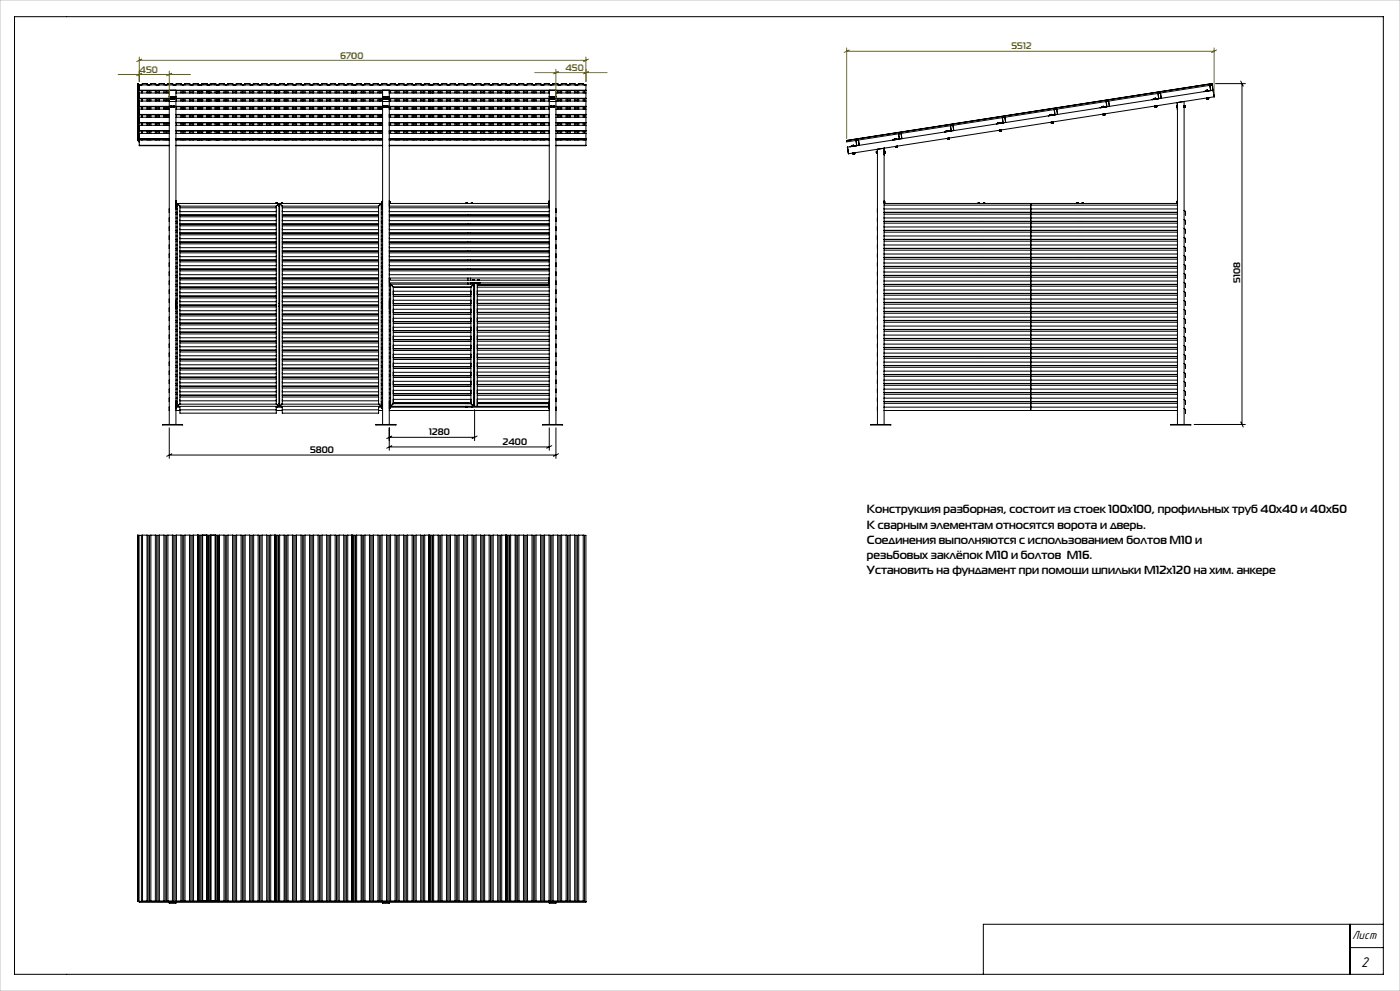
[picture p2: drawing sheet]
<svg xmlns="http://www.w3.org/2000/svg" width="420mm" height="297mm" viewBox="0 0 420 297" stroke-linecap="round" stroke-linejoin="round" font-family="sans-serif">
<defs><g id="words">
<text font-size="4.4" x="408.3" y="289.8">2</text>
<text font-size="3.7" x="405.6" y="281.4">Лист</text>
<g font-size="3.5">
<text x="260.1" y="153.9">Конструкция разборная, состоит из стоек 100х100, профильных труб 40х40 и 40х60</text>
<text x="260.1" y="158.4">К сварным элементам относятся ворота и дверь.</text>
<text x="260.1" y="162.9">Соединения выполняются с использованием болтов М10 и</text>
<text x="260.1" y="167.4">резьбовых заклёпок М10 и болтов М16.</text>
<text x="260.1" y="172">Установить на фундамент при помощи шпильки М12х120 на хим. анкере</text>
</g>
<g font-size="2.8" fill="#808000">
<text x="102.1" y="17.5">6700</text>
<text x="303.5" y="14.8">5512</text>
<text x="41.9" y="21.8">450</text>
<text x="169.6" y="21.2">450</text>
</g>
<g font-size="2.8">
<text x="372" y="84.8" transform="rotate(-90 372 84.8)">5108</text>
<text x="128.7" y="130.5">1280</text>
<text x="93" y="135.8">5800</text>
<text x="150.8" y="133.4">2400</text>
</g>
</g></defs>
<g fill="none" stroke="#000" stroke-width=".3">
<path d="M4.4 5h410.6v287h-410.6zM41.4 25.1v17M41.4 25v17.1M41.4 25l.3 .5M41.7 25.5h134.1v18.2h-9M41.7 25.5v17M41.8 27h134M41.8 25.5v1.7h9M41.8 39.1h9M41.8 34.3h9M41.8 36.7h9M41.8 29.5h9"/>
<path d="M41.8 31.9h9M42.4 27.2v.7M42.4 29.6v.7M42.4 32v.7M42.4 34.4v.7M42.4 36.8v.8M42.4 39.3v.7M42.8 25h1.3M42.8 25l-.4 .5M42.8 25.1v.4M42.8 27.2v.7M42.8 29.6v.7"/>
<path d="M42.8 32v.7M42.8 34.4v.7M42.8 36.8v.8M42.8 39.3v.7M44.1 25.1v.4M44.1 27.2v.7M44.1 29.6v.7M44.1 32v.7M44.1 34.4v.7M44.1 36.8v.8M44.1 39.3v.7M44.1 25l.3 .5"/>
<path d="M44.4 27.2v.7M44.4 29.6v.7M44.4 32v.7M44.4 34.4v.7M44.4 36.8v.8M44.4 39.3v.7M44.9 27.2v.7M44.9 29.6v.7M44.9 32v.7M44.9 34.4v.7M44.9 36.8v.8M44.9 39.3v.7"/>
<path d="M45.3 27.2v.7M45.3 29.6v.7M45.3 32v.7M45.3 34.4v.7M45.3 36.8v.8M45.3 39.3v.7M46.6 25.1v.4M46.6 27.2v.7M46.6 29.6v.7M46.6 32v.7M46.6 34.4v.7M46.6 36.8v.8"/>
<path d="M46.6 39.3v.7M46.6 25.1l.4 .4M46.6 25h-1.3l-.4 .4 .4-.3v.4M47 27.2v.7M47 29.6v.7M47 32v.7M47 34.4v.7M47 36.8v.8M47 39.3v.7M47.4 27.2v.7M47.4 29.6v.7M47.4 32v.7"/>
<path d="M47.4 34.4v.7M47.4 36.8v.8M47.4 39.3v.7M47.8 25h1.4l.4 .4-.4-.3v.4M47.8 25l-.4 .5M47.8 25.1v.4M47.8 27.2v.7M47.8 29.6v.7M47.8 32v.7M47.8 34.4v.7M47.8 36.8v.8M47.8 39.3v.7"/>
<path d="M49.2 27.2v.7M49.2 29.6v.7M49.2 32v.7M49.2 34.4v.7M49.2 36.8v.8M49.2 39.3v.7M49.6 27.2v.7M49.6 29.6v.7M49.6 32v.7M49.6 34.4v.7M49.6 36.8v.8M49.6 39.3v.7"/>
<path d="M50 27.2v.7M50 29.6v.7M50 32v.7M50 34.4v.7M50 36.8v.8M50 39.3v.7M50.4 25h1.3M50.4 25l-.4 .5M50.4 25.1v.4M50.4 27.2v.7M50.4 29.6v.7M50.4 32v.7"/>
<path d="M50.4 34.4v.7M50.4 36.8v.8M50.4 39.3v.7M50.8 29h2M50.8 27v100.2M50.8 30.4h2M50.8 40h-9v1.7h9M50.8 27.9h-9v1.7h9M50.8 30.3h-9v1.7h9M50.8 32.7h-9v1.7h9M50.8 35.1h-9v1.7h9M50.8 37.6h-9v1.7h9"/>
<path d="M51.1 29.6h.1M51.1 29.3v.3M51.1 31.9l.2 .2M51.1 29.6l.4 .1M51.1 29.3h.1M51.2 29.6h.3M51.2 29.6h.3zM51.2 29.3h-.1M51.2 29.3h.1M51.2 29.6h-.1M51.2 29.6h.1M51.3 31.7h.2"/>
<path d="M51.3 31.7l-.2 .2M51.3 32.1h.2M51.3 29.6h-.1M51.3 29.6h.2M51.3 29.3v.3M51.5 29.6h-.3M51.5 29.6h.1M51.5 29.3h.1M51.5 29.3h-.2M51.5 29.3h-.3M51.5 31.7l.1 .2M51.6 29.3v.3"/>
<path d="M51.6 29.3h.1M51.6 29.6l-.1 .1M51.6 29.6h.1M51.6 29.3v.1M51.6 31.9l-.1 .2M51.7 25.1v.4M51.7 25.1l.4 .4M51.9 29.6h.1M51.9 29.3v.3M51.9 29.3h.1M51.9 31.9l.2 .2M51.9 29.6l.4 .1"/>
<path d="M52 29.6h.3M52 29.6h.3zM52 29.3h-.1M52 29.3h.1M52 29.6h-.1M52 29.6h.1M52.1 31.7h.2M52.1 31.7l-.2 .2M52.1 32.1h.2M52.1 29.6h-.1M52.1 29.6h.2M52.1 29.3v.3"/>
<path d="M52.3 29.6h-.3M52.3 29.6h.1M52.3 29.3h.1M52.3 29.3h-.2M52.3 29.3h-.3M52.3 31.7l.1 .2M52.4 29.3v.3M52.4 29.3h.1M52.4 29.6l-.1 .1M52.4 29.6h.1M52.4 29.3v.1M52.4 31.9l-.1 .2"/>
<path d="M52.8 27v100.2M52.8 40h62M52.8 37.6h62M52.8 39.1h62M52.8 39.3h62M52.8 34.3h62M52.8 34.4h62M52.8 32.7h62M52.8 27.2h62M52.8 36.7h62M52.8 36.8h62M52.8 35.1h62"/>
<path d="M52.8 29.5h62M52.8 29.6h62M52.8 27.9h62M52.8 30.3h62M52.8 31.9h62M52.8 32h62M52.9 25h1.4M52.9 25l-.4 .5M52.9 25.1v.4M52.9 27.2v.7M52.9 29.6v.7M52.9 32v.7"/>
<path d="M52.9 34.4v.7M52.9 36.8v.8M52.9 39.3v.7M54.3 25.1v.4M54.3 27.2v.7M54.3 29.6v.7M54.3 32v.7M54.3 34.4v.7M54.3 36.8v.8M54.3 39.3v.7M54.3 25.1l.4 .4M54.7 27.2v.7"/>
<path d="M54.7 29.6v.7M54.7 32v.7M54.7 34.4v.7M54.7 36.8v.8M54.7 39.3v.7M55.1 27.2v.7M55.1 29.6v.7M55.1 32v.7M55.1 34.4v.7M55.1 36.8v.8M55.1 39.3v.7M55.5 25h1.3"/>
<path d="M55.5 25l-.4 .5M55.5 25.1v.4M55.5 27.2v.7M55.5 29.6v.7M55.5 32v.7M55.5 34.4v.7M55.5 36.8v.8M55.5 39.3v.7M56.8 25.1v.4M56.8 27.2v.7M56.8 29.6v.7M56.8 32v.7"/>
<path d="M56.8 34.4v.7M56.8 36.8v.8M56.8 39.3v.7M56.8 25.1l.4 .4M57.2 27.2v.7M57.2 29.6v.7M57.2 32v.7M57.2 34.4v.7M57.2 36.8v.8M57.2 39.3v.7M57.7 27.2v.7M57.7 29.6v.7"/>
<path d="M57.7 32v.7M57.7 34.4v.7M57.7 36.8v.8M57.7 39.3v.7M58.1 25h1.3M58.1 25l-.4 .5M58.1 25.1v.4M58.1 27.2v.7M58.1 29.6v.7M58.1 32v.7M58.1 34.4v.7M58.1 36.8v.8"/>
<path d="M58.1 39.3v.7M59.3 25v.5M59.3 27.2v.7M59.3 29.6v.7M59.3 32v.7M59.3 34.4v.7M59.3 36.8v.8M59.3 39.3v.7M59.4 25.1v.4M59.4 27.2v.7M59.4 29.6v.7M59.4 32v.7"/>
<path d="M59.4 34.4v.7M59.4 36.8v.8M59.4 39.3v.7M59.4 25.1l.4 .4M59.7 27.2v.7M59.7 29.6v.7M59.7 32v.7M59.7 34.4v.7M59.7 36.8v.8M59.7 39.3v.7M60.2 27.2v.7M60.2 29.6v.7"/>
<path d="M60.2 32v.7M60.2 34.4v.7M60.2 36.8v.8M60.2 39.3v.7M60.5 25.5l.3-.5v.5M60.5 27.2v.7M60.5 29.6v.7M60.5 32v.7M60.5 34.4v.7M60.5 36.8v.8M60.5 39.3v.7M60.6 25h1.5l.4 .5"/>
<path d="M60.6 25l-.4 .5M60.6 25.1v.1M60.8 27.2v.7M60.8 29.6v.7M60.8 32v.7M60.8 34.4v.7M60.8 36.8v.8M60.8 39.3v.7M62 25.1v.4M62 27.2v.7M62 29.6v.7M62 32v.7"/>
<path d="M62 34.4v.7M62 36.8v.8M62 39.3v.7M62 25.1l.4 .4M62 25l.4 .4M62.1 25.1v.1M62.4 27.2v.7M62.4 29.6v.7M62.4 32v.7M62.4 34.4v.7M62.4 36.8v.8M62.4 39.3v.7"/>
<path d="M62.5 27.2v.7M62.5 29.6v.7M62.5 32v.7M62.5 34.4v.7M62.5 36.8v.8M62.5 39.3v.7M62.8 27.2v.7M62.8 29.6v.7M62.8 32v.7M62.8 34.4v.7M62.8 36.8v.8M62.8 39.3v.7"/>
<path d="M62.9 25.5l.4-.5v.5M62.9 27.2v.7M62.9 29.6v.7M62.9 32v.7M62.9 34.4v.7M62.9 36.8v.8M62.9 39.3v.7M63.2 25.1h.1M63.3 27.2v.7M63.3 29.6v.7M63.3 32v.7M63.3 34.4v.7"/>
<path d="M63.3 36.8v.8M63.3 39.3v.7M64.5 25.5v-.4l.4 .4M64.5 27.2v.7M64.5 29.6v.7M64.5 32v.7M64.5 34.4v.7M64.5 36.8v.8M64.5 39.3v.7M64.6 25.1h.1M64.6 25h-1.4l-.4 .5M64.6 25l.4 .5"/>
<path d="M64.9 27.2v.7M64.9 29.6v.7M64.9 32v.7M64.9 34.4v.7M64.9 36.8v.8M64.9 39.3v.7M65 27.2v.7M65 29.6v.7M65 32v.7M65 34.4v.7M65 36.8v.8M65 39.3v.7"/>
<path d="M65.3 25.4v.1M65.3 27.2v.7M65.3 29.6v.7M65.3 32v.7M65.3 34.4v.7M65.3 36.8v.8M65.3 39.3v.7M65.5 27.2v.7M65.5 29.6v.7M65.5 32v.7M65.5 34.4v.7M65.5 36.8v.8"/>
<path d="M65.5 39.3v.7M65.9 25h1.3M65.9 25l-.4 .5M65.9 25.1v.4M65.9 27.2v.7M65.9 29.6v.7M65.9 32v.7M65.9 34.4v.7M65.9 36.8v.8M65.9 39.3v.7M67.2 25.1v.4M67.2 27.2v.7"/>
<path d="M67.2 29.6v.7M67.2 32v.7M67.2 34.4v.7M67.2 36.8v.8M67.2 39.3v.7M67.2 25l.4 .5M67.6 27.2v.7M67.6 29.6v.7M67.6 32v.7M67.6 34.4v.7M67.6 36.8v.8M67.6 39.3v.7"/>
<path d="M68 27.2v.7M68 29.6v.7M68 32v.7M68 34.4v.7M68 36.8v.8M68 39.3v.7M68.4 25h1.4M68.4 25l-.4 .5M68.4 25.1v.4M68.4 27.2v.7M68.4 29.6v.7M68.4 32v.7"/>
<path d="M68.4 34.4v.7M68.4 36.8v.8M68.4 39.3v.7M69.8 25.1v.4M69.8 27.2v.7M69.8 29.6v.7M69.8 32v.7M69.8 34.4v.7M69.8 36.8v.8M69.8 39.3v.7M69.8 25l.4 .5M70.2 27.2v.7"/>
<path d="M70.2 29.6v.7M70.2 32v.7M70.2 34.4v.7M70.2 36.8v.8M70.2 39.3v.7M70.6 27.2v.7M70.6 29.6v.7M70.6 32v.7M70.6 34.4v.7M70.6 36.8v.8M70.6 39.3v.7M71 25h1.3"/>
<path d="M71 25l-.4 .5M71 25.1v.4M71 27.2v.7M71 29.6v.7M71 32v.7M71 34.4v.7M71 36.8v.8M71 39.3v.7M72.3 25.1v.4M72.3 27.2v.7M72.3 29.6v.7M72.3 32v.7"/>
<path d="M72.3 34.4v.7M72.3 36.8v.8M72.3 39.3v.7M72.3 25l.4 .5M72.7 27.2v.7M72.7 29.6v.7M72.7 32v.7M72.7 34.4v.7M72.7 36.8v.8M72.7 39.3v.7M73.1 27.2v.7M73.1 29.6v.7"/>
<path d="M73.1 32v.7M73.1 34.4v.7M73.1 36.8v.8M73.1 39.3v.7M73.5 25.1v.4M73.5 27.2v.7M73.5 29.6v.7M73.5 32v.7M73.5 34.4v.7M73.5 36.8v.8M73.5 39.3v.7M74.9 25.1v.4"/>
<path d="M74.9 27.2v.7M74.9 29.6v.7M74.9 32v.7M74.9 34.4v.7M74.9 36.8v.8M74.9 39.3v.7M74.9 25h-1.4l-.4 .5M74.9 25l.4 .5M75.3 27.2v.7M75.3 29.6v.7M75.3 32v.7M75.3 34.4v.7"/>
<path d="M75.3 36.8v.8M75.3 39.3v.7M75.7 27.2v.7M75.7 29.6v.7M75.7 32v.7M75.7 34.4v.7M75.7 36.8v.8M75.7 39.3v.7M76.1 25h1.3l.4 .5M76.1 25l-.4 .5M76.1 25.1v.4M76.1 27.2v.7"/>
<path d="M76.1 29.6v.7M76.1 32v.7M76.1 34.4v.7M76.1 36.8v.8M76.1 39.3v.7M77.4 25.1v.4M77.4 27.2v.7M77.4 29.6v.7M77.4 32v.7M77.4 34.4v.7M77.4 36.8v.8M77.4 39.3v.7"/>
<path d="M77.8 27.2v.7M77.8 29.6v.7M77.8 32v.7M77.8 34.4v.7M77.8 36.8v.8M77.8 39.3v.7M78.3 27.2v.7M78.3 29.6v.7M78.3 32v.7M78.3 34.4v.7M78.3 36.8v.8M78.3 39.3v.7"/>
<path d="M78.7 25h1.3M78.7 25l-.4 .5M78.7 25.1v.4M78.7 27.2v.7M78.7 29.6v.7M78.7 32v.7M78.7 34.4v.7M78.7 36.8v.8M78.7 39.3v.7M80 25.1v.4M80 27.2v.7M80 29.6v.7"/>
<path d="M80 32v.7M80 34.4v.7M80 36.8v.8M80 39.3v.7M80 25l.4 .5M80.4 27.2v.7M80.4 29.6v.7M80.4 32v.7M80.4 34.4v.7M80.4 36.8v.8M80.4 39.3v.7M80.8 27.2v.7"/>
<path d="M80.8 29.6v.7M80.8 32v.7M80.8 34.4v.7M80.8 36.8v.8M80.8 39.3v.7M81.2 25h1.4M81.2 25l-.4 .5M81.2 25.1v.4M81.2 27.2v.7M81.2 29.6v.7M81.2 32v.7M81.2 34.4v.7"/>
<path d="M81.2 36.8v.8M81.2 39.3v.7M82.4 25v.5M82.4 27.2v.7M82.4 29.6v.7M82.4 32v.7M82.4 34.4v.7M82.4 36.8v.8M82.4 39.3v.7M82.5 25.5v-.5l.3 .5M82.5 27.2v.7M82.5 29.6v.7"/>
<path d="M82.5 32v.7M82.5 34.4v.7M82.5 36.8v.8M82.5 39.3v.7M82.6 25.1h.1M82.6 25l.4 .5M82.8 27.2v.7M82.8 29.6v.7M82.8 32v.7M82.8 34.4v.7M82.8 36.8v.8M82.8 39.3v.7"/>
<path d="M83 27.2v.7M83 29.6v.7M83 32v.7M83 34.4v.7M83 36.8v.8M83 39.3v.7M83.4 25.4v.1M83.4 27.2v.7M83.4 29.6v.7M83.4 32v.7M83.4 34.4v.7M83.4 36.8v.8"/>
<path d="M83.4 39.3v.7M83.6 27.2v.7M83.6 29.6v.7M83.6 32v.7M83.6 34.4v.7M83.6 36.8v.8M83.6 39.3v.7M83.9 25h1.3l.4 .5M83.9 25.1l-.3 .4M83.9 25.1v.4M83.9 27.2v.7M83.9 29.6v.7"/>
<path d="M83.9 32v.7M83.9 34.4v.7M83.9 36.8v.8M83.9 39.3v.7M85.2 25.1v.4M85.2 27.2v.7M85.2 29.6v.7M85.2 32v.7M85.2 34.4v.7M85.2 36.8v.8M85.2 39.3v.7M85.6 27.2v.7"/>
<path d="M85.6 29.6v.7M85.6 32v.7M85.6 34.4v.7M85.6 36.8v.8M85.6 39.3v.7M86 27.2v.7M86 29.6v.7M86 32v.7M86 34.4v.7M86 36.8v.8M86 39.3v.7M86.4 25h1.3"/>
<path d="M86.4 25l-.4 .5M86.4 25.1v.4M86.4 27.2v.7M86.4 29.6v.7M86.4 32v.7M86.4 34.4v.7M86.4 36.8v.8M86.4 39.3v.7M87.7 25.1v.4M87.7 27.2v.7M87.7 29.6v.7M87.7 32v.7"/>
<path d="M87.7 34.4v.7M87.7 36.8v.8M87.7 39.3v.7M87.7 25l.4 .5M88.1 27.2v.7M88.1 29.6v.7M88.1 32v.7M88.1 34.4v.7M88.1 36.8v.8M88.1 39.3v.7M88.6 27.2v.7M88.6 29.6v.7"/>
<path d="M88.6 32v.7M88.6 34.4v.7M88.6 36.8v.8M88.6 39.3v.7M89 25h1.3M89 25l-.4 .5M89 25.1v.4M89 27.2v.7M89 29.6v.7M89 32v.7M89 34.4v.7M89 36.8v.8"/>
<path d="M89 39.3v.7M90.3 25.1v.4M90.3 27.2v.7M90.3 29.6v.7M90.3 32v.7M90.3 34.4v.7M90.3 36.8v.8M90.3 39.3v.7M90.3 25l.4 .5M90.7 27.2v.7M90.7 29.6v.7M90.7 32v.7"/>
<path d="M90.7 34.4v.7M90.7 36.8v.8M90.7 39.3v.7M91.1 27.2v.7M91.1 29.6v.7M91.1 32v.7M91.1 34.4v.7M91.1 36.8v.8M91.1 39.3v.7M91.5 25h1.4M91.5 25l-.4 .5M91.5 25.1v.4"/>
<path d="M91.5 27.2v.7M91.5 29.6v.7M91.5 32v.7M91.5 34.4v.7M91.5 36.8v.8M91.5 39.3v.7M92.9 25.1v.4M92.9 27.2v.7M92.9 29.6v.7M92.9 32v.7M92.9 34.4v.7M92.9 36.8v.8"/>
<path d="M92.9 39.3v.7M92.9 25l.4 .5M93.3 27.2v.7M93.3 29.6v.7M93.3 32v.7M93.3 34.4v.7M93.3 36.8v.8M93.3 39.3v.7M93.7 27.2v.7M93.7 29.6v.7M93.7 32v.7M93.7 34.4v.7"/>
<path d="M93.7 36.8v.8M93.7 39.3v.7M94.1 25h1.3M94.1 25l-.4 .5M94.1 25.1v.4M94.1 27.2v.7M94.1 29.6v.7M94.1 32v.7M94.1 34.4v.7M94.1 36.8v.8M94.1 39.3v.7M95.4 25.1v.4"/>
<path d="M95.4 27.2v.7M95.4 29.6v.7M95.4 32v.7M95.4 34.4v.7M95.4 36.8v.8M95.4 39.3v.7M95.4 25l.4 .5M95.8 27.2v.7M95.8 29.6v.7M95.8 32v.7M95.8 34.4v.7M95.8 36.8v.8"/>
<path d="M95.8 39.3v.7M96.2 27.2v.7M96.2 29.6v.7M96.2 32v.7M96.2 34.4v.7M96.2 36.8v.8M96.2 39.3v.7M96.6 25.1v.4M96.6 27.2v.7M96.6 29.6v.7M96.6 32v.7M96.6 34.4v.7"/>
<path d="M96.6 36.8v.8M96.6 39.3v.7M98 25.1v.4M98 27.2v.7M98 29.6v.7M98 32v.7M98 34.4v.7M98 36.8v.8M98 39.3v.7M98 25h-1.4l-.4 .5M98 25l.4 .5M98.4 27.2v.7"/>
<path d="M98.4 29.6v.7M98.4 32v.7M98.4 34.4v.7M98.4 36.8v.8M98.4 39.3v.7M98.8 27.2v.7M98.8 29.6v.7M98.8 32v.7M98.8 34.4v.7M98.8 36.8v.8M98.8 39.3v.7M99.2 25h1.3l.4 .5"/>
<path d="M99.2 25l-.4 .5M99.2 25.1v.4M99.2 27.2v.7M99.2 29.6v.7M99.2 32v.7M99.2 34.4v.7M99.2 36.8v.8M99.2 39.3v.7M100.5 25.1v.4M100.5 27.2v.7M100.5 29.6v.7M100.5 32v.7"/>
<path d="M100.5 34.4v.7M100.5 36.8v.8M100.5 39.3v.7M100.9 27.2v.7M100.9 29.6v.7M100.9 32v.7M100.9 34.4v.7M100.9 36.8v.8M100.9 39.3v.7M101.4 27.2v.7M101.4 29.6v.7M101.4 32v.7"/>
<path d="M101.4 34.4v.7M101.4 36.8v.8M101.4 39.3v.7M101.8 25h1.3M101.8 25l-.4 .5M101.8 25.1v.4M101.8 27.2v.7M101.8 29.6v.7M101.8 32v.7M101.8 34.4v.7M101.8 36.8v.8M101.8 39.3v.7"/>
<path d="M103.1 25.1v.4M103.1 27.2v.7M103.1 29.6v.7M103.1 32v.7M103.1 34.4v.7M103.1 36.8v.8M103.1 39.3v.7M103.1 25l.4 .5M103.5 27.2v.7M103.5 29.6v.7M103.5 32v.7M103.5 34.4v.7"/>
<path d="M103.5 36.8v.8M103.5 39.3v.7M103.9 27.2v.7M103.9 29.6v.7M103.9 32v.7M103.9 34.4v.7M103.9 36.8v.8M103.9 39.3v.7M104.3 25h1.4M104.3 25l-.4 .5M104.3 25.1v.4M104.3 27.2v.7"/>
<path d="M104.3 29.6v.7M104.3 32v.7M104.3 34.4v.7M104.3 36.8v.8M104.3 39.3v.7M105.5 25v.5M105.5 27.2v.7M105.5 29.6v.7M105.5 32v.7M105.5 34.4v.7M105.5 36.8v.8M105.5 39.3v.7"/>
<path d="M105.6 25.5v-.4l.3 .4M105.6 27.2v.7M105.6 29.6v.7M105.6 32v.7M105.6 34.4v.7M105.6 36.8v.8M105.6 39.3v.7M105.7 25.1h.1M105.7 25.1l.4 .4M105.9 27.2v.7M105.9 29.6v.7M105.9 32v.7"/>
<path d="M105.9 34.4v.7M105.9 36.8v.8M105.9 39.3v.7M106.1 27.2v.7M106.1 29.6v.7M106.1 32v.7M106.1 34.4v.7M106.1 36.8v.8M106.1 39.3v.7M106.5 25.4v.1M106.5 27.2v.7M106.5 29.6v.7"/>
<path d="M106.5 32v.7M106.5 34.4v.7M106.5 36.8v.8M106.5 39.3v.7M106.7 27.2v.7M106.7 29.6v.7M106.7 32v.7M106.7 34.4v.7M106.7 36.8v.8M106.7 39.3v.7M107 25h1.3l.4 .5-.4-.4v.4M107 25l-.3 .5"/>
<path d="M107 25.1v.4M107 27.2v.7M107 29.6v.7M107 32v.7M107 34.4v.7M107 36.8v.8M107 39.3v.7M108.3 27.2v.7M108.3 29.6v.7M108.3 32v.7M108.3 34.4v.7M108.3 36.8v.8"/>
<path d="M108.3 39.3v.7M108.7 27.2v.7M108.7 29.6v.7M108.7 32v.7M108.7 34.4v.7M108.7 36.8v.8M108.7 39.3v.7M109.1 27.2v.7M109.1 29.6v.7M109.1 32v.7M109.1 34.4v.7M109.1 36.8v.8"/>
<path d="M109.1 39.3v.7M109.5 25l-.4 .5M109.5 25h1.3M109.5 25.1v.4M109.5 27.2v.7M109.5 29.6v.7M109.5 32v.7M109.5 34.4v.7M109.5 36.8v.8M109.5 39.3v.7M110.8 25.1v.4M110.8 27.2v.7"/>
<path d="M110.8 29.6v.7M110.8 32v.7M110.8 34.4v.7M110.8 36.8v.8M110.8 39.3v.7M110.8 25l.4 .5M111.2 27.2v.7M111.2 29.6v.7M111.2 32v.7M111.2 34.4v.7M111.2 36.8v.8M111.2 39.3v.7"/>
<path d="M111.7 27.2v.7M111.7 29.6v.7M111.7 32v.7M111.7 34.4v.7M111.7 36.8v.8M111.7 39.3v.7M112.1 25l-.4 .5M112.1 25h1.3M112.1 25.1v.4M112.1 27.2v.7M112.1 29.6v.7M112.1 32v.7"/>
<path d="M112.1 34.4v.7M112.1 36.8v.8M112.1 39.3v.7M113.4 25.1v.4M113.4 27.2v.7M113.4 29.6v.7M113.4 32v.7M113.4 34.4v.7M113.4 36.8v.8M113.4 39.3v.7M113.4 25l.4 .5M113.8 27.2v.7"/>
<path d="M113.8 29.6v.7M113.8 32v.7M113.8 34.4v.7M113.8 36.8v.8M113.8 39.3v.7M114.2 27.2v.7M114.2 29.6v.7M114.2 32v.7M114.2 34.4v.7M114.2 36.8v.8M114.2 39.3v.7M114.6 25l-.4 .5"/>
<path d="M114.6 25h1.4M114.6 25.1v.4M114.6 27.2v.7M114.6 29.6v.7M114.6 32v.7M114.6 34.4v.7M114.6 36.8v.8M114.6 39.3v.7M114.8 29h2M114.8 27v100.2M114.8 30.4h2M115.1 29.6h.2"/>
<path d="M115.1 29.6h.5M115.1 29.6h.1M115.1 31.9l.2 .2M115.1 29.3v.3M115.1 29.3h.1M115.2 29.6h.3zM115.2 29.6h.1M115.3 29.6h.2M115.3 29.3h-.2M115.3 29.3h.1M115.3 29.6h-.2M115.3 29.3h.2"/>
<path d="M115.3 31.7h.2M115.3 31.7l-.2 .2M115.3 32.1h.2M115.4 29.6h-.1M115.4 29.6h.1M115.4 29.3v.3M115.5 29.3h-.1M115.5 29.3h.1M115.5 29.6h.1M115.5 31.7l.1 .2M115.6 29.6h-.1M115.6 29.6h.1"/>
<path d="M115.6 31.9l-.1 .2M115.6 29.3v.3M115.9 31.9l.2 .2M115.9 29.6h.2M115.9 29.6h.5M115.9 29.6h.1M115.9 29.3v.3M115.9 29.3h.1M116 25.1v.4M116 25l.4 .5M116 29.6h.3zM116 29.6h.1"/>
<path d="M116.1 31.7h.2M116.1 31.7l-.2 .2M116.1 32.1h.2M116.1 29.6h.2M116.1 29.3h-.2M116.1 29.3h.1M116.1 29.6h-.2M116.1 29.3h.2M116.2 29.6h.1M116.2 29.6h-.1M116.2 29.3v.3M116.3 31.7l.1 .2"/>
<path d="M116.3 29.3h-.1M116.3 29.3h.1M116.3 29.6h.1M116.4 29.3h.1M116.4 31.9l-.1 .2M116.4 29.6h-.1M116.4 29.6h.1M116.4 29.3v.3M116.8 27v100.2M116.8 40h48M116.8 37.6h48M116.8 39.1h48"/>
<path d="M116.8 39.3h48M116.8 34.3h48M116.8 34.4h48M116.8 32.7h48M116.8 27.2h48M116.8 36.7h48M116.8 36.8h48M116.8 35.1h48M116.8 29.5h48M116.8 29.6h48M116.8 27.9h48M116.8 30.3h48"/>
<path d="M116.8 31.9h48M116.8 32h48M117.2 25l-.4 .5M117.2 25h1.3M117.2 25.1v.4M117.2 27.2v.7M117.2 29.6v.7M117.2 32v.7M117.2 34.4v.7M117.2 36.8v.8M117.2 39.3v.7M118.5 25.1v.4"/>
<path d="M118.5 27.2v.7M118.5 29.6v.7M118.5 32v.7M118.5 34.4v.7M118.5 36.8v.8M118.5 39.3v.7M118.5 25l.4 .5M118.9 27.2v.7M118.9 29.6v.7M118.9 32v.7M118.9 34.4v.7M118.9 36.8v.8"/>
<path d="M118.9 39.3v.7M119.3 27.2v.7M119.3 29.6v.7M119.3 32v.7M119.3 34.4v.7M119.3 36.8v.8M119.3 39.3v.7M119.7 25.1v.4M119.7 27.2v.7M119.7 29.6v.7M119.7 32v.7M119.7 34.4v.7"/>
<path d="M119.7 36.8v.8M119.7 39.3v.7M121.1 25.1v.4M121.1 27.2v.7M121.1 29.6v.7M121.1 32v.7M121.1 34.4v.7M121.1 36.8v.8M121.1 39.3v.7M121.1 25h-1.4l-.4 .5M121.1 25l.4 .5M121.5 27.2v.7"/>
<path d="M121.5 29.6v.7M121.5 32v.7M121.5 34.4v.7M121.5 36.8v.8M121.5 39.3v.7M121.9 27.2v.7M121.9 29.6v.7M121.9 32v.7M121.9 34.4v.7M121.9 36.8v.8M121.9 39.3v.7M122.3 25h1.3l.4 .5"/>
<path d="M122.3 25l-.4 .5M122.3 25.1v.4M122.3 27.2v.7M122.3 29.6v.7M122.3 32v.7M122.3 34.4v.7M122.3 36.8v.8M122.3 39.3v.7M123.6 25.1v.4M123.6 27.2v.7M123.6 29.6v.7M123.6 32v.7"/>
<path d="M123.6 34.4v.7M123.6 36.8v.8M123.6 39.3v.7M124 27.2v.7M124 29.6v.7M124 32v.7M124 34.4v.7M124 36.8v.8M124 39.3v.7M124.5 27.2v.7M124.5 29.6v.7M124.5 32v.7"/>
<path d="M124.5 34.4v.7M124.5 36.8v.8M124.5 39.3v.7M124.9 25l-.4 .5M124.9 25h1.3M124.9 25.1v.4M124.9 27.2v.7M124.9 29.6v.7M124.9 32v.7M124.9 34.4v.7M124.9 36.8v.8M124.9 39.3v.7"/>
<path d="M126.2 25.1v.4M126.2 27.2v.7M126.2 29.6v.7M126.2 32v.7M126.2 34.4v.7M126.2 36.8v.8M126.2 39.3v.7M126.2 25l.4 .5M126.6 27.2v.7M126.6 29.6v.7M126.6 32v.7M126.6 34.4v.7"/>
<path d="M126.6 36.8v.8M126.6 39.3v.7M127 27.2v.7M127 29.6v.7M127 32v.7M127 34.4v.7M127 36.8v.8M127 39.3v.7M127.4 25l-.4 .5M127.4 25h1.4M127.4 25.1v.4M127.4 27.2v.7"/>
<path d="M127.4 29.6v.7M127.4 32v.7M127.4 34.4v.7M127.4 36.8v.8M127.4 39.3v.7M128.6 25v.5M128.6 27.2v.7M128.6 29.6v.7M128.6 32v.7M128.6 34.4v.7M128.6 36.8v.8M128.6 39.3v.7"/>
<path d="M128.7 25.5v-.5l.3 .5M128.7 27.2v.7M128.7 29.6v.7M128.7 32v.7M128.7 34.4v.7M128.7 36.8v.8M128.7 39.3v.7M128.8 25.1h.1M128.8 25l.4 .5M129 27.2v.7M129 29.6v.7M129 32v.7"/>
<path d="M129 34.4v.7M129 36.8v.8M129 39.3v.7M129.2 27.2v.7M129.2 29.6v.7M129.2 32v.7M129.2 34.4v.7M129.2 36.8v.8M129.2 39.3v.7M129.6 25.4v.1M129.6 27.2v.7M129.6 29.6v.7"/>
<path d="M129.6 32v.7M129.6 34.4v.7M129.6 36.8v.8M129.6 39.3v.7M129.8 27.2v.7M129.8 29.6v.7M129.8 32v.7M129.8 34.4v.7M129.8 36.8v.8M129.8 39.3v.7M130.1 25h1.3l.4 .5M130.1 25l-.3 .5"/>
<path d="M130.1 25.1v.4M130.1 27.2v.7M130.1 29.6v.7M130.1 32v.7M130.1 34.4v.7M130.1 36.8v.8M130.1 39.3v.7M131.4 25.1v.4M131.4 27.2v.7M131.4 29.6v.7M131.4 32v.7M131.4 34.4v.7"/>
<path d="M131.4 36.8v.8M131.4 39.3v.7M131.8 27.2v.7M131.8 29.6v.7M131.8 32v.7M131.8 34.4v.7M131.8 36.8v.8M131.8 39.3v.7M132.2 27.2v.7M132.2 29.6v.7M132.2 32v.7M132.2 34.4v.7"/>
<path d="M132.2 36.8v.8M132.2 39.3v.7M132.6 25h1.3M132.6 25l-.4 .5M132.6 25.1v.4M132.6 27.2v.7M132.6 29.6v.7M132.6 32v.7M132.6 34.4v.7M132.6 36.8v.8M132.6 39.3v.7M133.9 25.1v.4"/>
<path d="M133.9 27.2v.7M133.9 29.6v.7M133.9 32v.7M133.9 34.4v.7M133.9 36.8v.8M133.9 39.3v.7M133.9 25.1l.4 .4M134.3 27.2v.7M134.3 29.6v.7M134.3 32v.7M134.3 34.4v.7M134.3 36.8v.8"/>
<path d="M134.3 39.3v.7M134.8 27.2v.7M134.8 29.6v.7M134.8 32v.7M134.8 34.4v.7M134.8 36.8v.8M134.8 39.3v.7M135.2 25h1.3M135.2 25l-.4 .5M135.2 25.1v.4M135.2 27.2v.7M135.2 29.6v.7"/>
<path d="M135.2 32v.7M135.2 34.4v.7M135.2 36.8v.8M135.2 39.3v.7M136.5 25.1v.4M136.5 27.2v.7M136.5 29.6v.7M136.5 32v.7M136.5 34.4v.7M136.5 36.8v.8M136.5 39.3v.7M136.5 25.1l.4 .4"/>
<path d="M136.9 27.2v.7M136.9 29.6v.7M136.9 32v.7M136.9 34.4v.7M136.9 36.8v.8M136.9 39.3v.7M137.3 27.2v.7M137.3 29.6v.7M137.3 32v.7M137.3 34.4v.7M137.3 36.8v.8M137.3 39.3v.7"/>
<path d="M137.7 25h1.4M137.7 25l-.4 .5M137.7 25.1v.4M137.7 27.2v.7M137.7 29.6v.7M137.7 32v.7M137.7 34.4v.7M137.7 36.8v.8M137.7 39.3v.7M139.1 25.1l.4 .4M139.1 25.1v.4M139.1 27.2v.7"/>
<path d="M139.1 29.6v.7M139.1 32v.7M139.1 34.4v.7M139.1 36.8v.8M139.1 39.3v.7M139.1 25l.4 .4M139.5 27.2v.7M139.5 29.6v.7M139.5 32v.7M139.5 34.4v.7M139.5 36.8v.8M139.5 39.3v.7"/>
<path d="M139.9 27.2v.7M139.9 29.6v.7M139.9 32v.7M139.9 34.4v.7M139.9 36.8v.8M139.9 39.3v.7M140.3 25h1.3M140.3 25l-.4 .5M140.3 25.1v.4M140.3 27.2v.7M140.3 29.6v.7M140.3 32v.7"/>
<path d="M140.3 34.4v.7M140.3 36.8v.8M140.3 39.3v.7M141.6 25.1v.4M141.6 27.2v.7M141.6 29.6v.7M141.6 32v.7M141.6 34.4v.7M141.6 36.8v.8M141.6 39.3v.7M141.6 25.1l.4 .4M142 27.2v.7"/>
<path d="M142 29.6v.7M142 32v.7M142 34.4v.7M142 36.8v.8M142 39.3v.7M142.4 27.2v.7M142.4 29.6v.7M142.4 32v.7M142.4 34.4v.7M142.4 36.8v.8M142.4 39.3v.7M142.8 25.1v.4"/>
<path d="M142.8 27.2v.7M142.8 29.6v.7M142.8 32v.7M142.8 34.4v.7M142.8 36.8v.8M142.8 39.3v.7M144.2 25.1l.4 .4M144.2 25.1v.4M144.2 27.2v.7M144.2 29.6v.7M144.2 32v.7M144.2 34.4v.7"/>
<path d="M144.2 36.8v.8M144.2 39.3v.7M144.2 25h-1.4l-.4 .5M144.6 27.2v.7M144.6 29.6v.7M144.6 32v.7M144.6 34.4v.7M144.6 36.8v.8M144.6 39.3v.7M145 27.2v.7M145 29.6v.7M145 32v.7"/>
<path d="M145 34.4v.7M145 36.8v.8M145 39.3v.7M145.4 25h1.3l.4 .4-.4-.3v.4M145.4 25l-.4 .5M145.4 25.1v.4M145.4 27.2v.7M145.4 29.6v.7M145.4 32v.7M145.4 34.4v.7M145.4 36.8v.8M145.4 39.3v.7"/>
<path d="M146.7 27.2v.7M146.7 29.6v.7M146.7 32v.7M146.7 34.4v.7M146.7 36.8v.8M146.7 39.3v.7M147.1 27.2v.7M147.1 29.6v.7M147.1 32v.7M147.1 34.4v.7M147.1 36.8v.8M147.1 39.3v.7"/>
<path d="M147.6 27.2v.7M147.6 29.6v.7M147.6 32v.7M147.6 34.4v.7M147.6 36.8v.8M147.6 39.3v.7M148 25h1.3M148 25l-.4 .5M148 25.1v.4M148 27.2v.7M148 29.6v.7M148 32v.7"/>
<path d="M148 34.4v.7M148 36.8v.8M148 39.3v.7M149.3 25.1l.4 .4M149.3 25.1v.4M149.3 27.2v.7M149.3 29.6v.7M149.3 32v.7M149.3 34.4v.7M149.3 36.8v.8M149.3 39.3v.7M149.7 27.2v.7"/>
<path d="M149.7 29.6v.7M149.7 32v.7M149.7 34.4v.7M149.7 36.8v.8M149.7 39.3v.7M150.1 27.2v.7M150.1 29.6v.7M150.1 32v.7M150.1 34.4v.7M150.1 36.8v.8M150.1 39.3v.7M150.5 25h1.4"/>
<path d="M150.5 25l-.4 .5M150.5 25.1v.4M150.5 27.2v.7M150.5 29.6v.7M150.5 32v.7M150.5 34.4v.7M150.5 36.8v.8M150.5 39.3v.7M151.7 25v.5M151.7 27.2v.7M151.7 29.6v.7M151.7 32v.7"/>
<path d="M151.7 34.4v.7M151.7 36.8v.8M151.7 39.3v.7M151.8 25.5v-.4l.3 .4M151.8 27.2v.7M151.8 29.6v.7M151.8 32v.7M151.8 34.4v.7M151.8 36.8v.8M151.8 39.3v.7M151.9 25.1l.4 .4M151.9 25.1h.1"/>
<path d="M152.1 27.2v.7M152.1 29.6v.7M152.1 32v.7M152.1 34.4v.7M152.1 36.8v.8M152.1 39.3v.7M152.3 27.2v.7M152.3 29.6v.7M152.3 32v.7M152.3 34.4v.7M152.3 36.8v.8M152.3 39.3v.7"/>
<path d="M152.7 25.4v.1M152.7 27.2v.7M152.7 29.6v.7M152.7 32v.7M152.7 34.4v.7M152.7 36.8v.8M152.7 39.3v.7M152.9 27.2v.7M152.9 29.6v.7M152.9 32v.7M152.9 34.4v.7M152.9 36.8v.8"/>
<path d="M152.9 39.3v.7M153.2 25h1.3l.4 .5M153.2 25.1l-.3 .4M153.2 25.1v.4M153.2 27.2v.7M153.2 29.6v.7M153.2 32v.7M153.2 34.4v.7M153.2 36.8v.8M153.2 39.3v.7M154.5 25.1v.4M154.5 27.2v.7"/>
<path d="M154.5 29.6v.7M154.5 32v.7M154.5 34.4v.7M154.5 36.8v.8M154.5 39.3v.7M154.9 27.2v.7M154.9 29.6v.7M154.9 32v.7M154.9 34.4v.7M154.9 36.8v.8M154.9 39.3v.7M155.3 27.2v.7"/>
<path d="M155.3 29.6v.7M155.3 32v.7M155.3 34.4v.7M155.3 36.8v.8M155.3 39.3v.7M155.7 25h1.3M155.7 25.1l-.4 .4M155.7 25.1v.4M155.7 27.2v.7M155.7 29.6v.7M155.7 32v.7M155.7 34.4v.7"/>
<path d="M155.7 36.8v.8M155.7 39.3v.7M157 25.1v.4M157 27.2v.7M157 29.6v.7M157 32v.7M157 34.4v.7M157 36.8v.8M157 39.3v.7M157 25l.4 .5M157.4 27.2v.7M157.4 29.6v.7"/>
<path d="M157.4 32v.7M157.4 34.4v.7M157.4 36.8v.8M157.4 39.3v.7M157.9 27.2v.7M157.9 29.6v.7M157.9 32v.7M157.9 34.4v.7M157.9 36.8v.8M157.9 39.3v.7M158.3 25h1.3M158.3 25.1l-.4 .4"/>
<path d="M158.3 25.1v.4M158.3 27.2v.7M158.3 29.6v.7M158.3 32v.7M158.3 34.4v.7M158.3 36.8v.8M158.3 39.3v.7M159.6 25.1v.4M159.6 27.2v.7M159.6 29.6v.7M159.6 32v.7M159.6 34.4v.7"/>
<path d="M159.6 36.8v.8M159.6 39.3v.7M159.6 25l.4 .5M160 27.2v.7M160 29.6v.7M160 32v.7M160 34.4v.7M160 36.8v.8M160 39.3v.7M160.4 27.2v.7M160.4 29.6v.7M160.4 32v.7"/>
<path d="M160.4 34.4v.7M160.4 36.8v.8M160.4 39.3v.7M160.8 25h1.4M160.8 25l-.4 .5M160.8 25.1v.4M160.8 27.2v.7M160.8 29.6v.7M160.8 32v.7M160.8 34.4v.7M160.8 36.8v.8M160.8 39.3v.7"/>
<path d="M162.2 25.1v.4M162.2 27.2v.7M162.2 29.6v.7M162.2 32v.7M162.2 34.4v.7M162.2 36.8v.8M162.2 39.3v.7M162.2 25l.4 .5M162.6 27.2v.7M162.6 29.6v.7M162.6 32v.7M162.6 34.4v.7"/>
<path d="M162.6 36.8v.8M162.6 39.3v.7M163 27.2v.7M163 29.6v.7M163 32v.7M163 34.4v.7M163 36.8v.8M163 39.3v.7M163.4 25h1.3M163.4 25l-.4 .5M163.4 25.1v.4M163.4 27.2v.7"/>
<path d="M163.4 29.6v.7M163.4 32v.7M163.4 34.4v.7M163.4 36.8v.8M163.4 39.3v.7M164.7 25.1v.4M164.7 27.2v.7M164.7 29.6v.7M164.7 32v.7M164.7 34.4v.7M164.7 36.8v.8M164.7 39.3v.7"/>
<path d="M164.7 25l.4 .5M164.8 27v100.2M164.8 29h2M164.8 30.4h2M165.1 29.6h.1M165.1 31.9l.2 .2M165.1 29.3h.1M165.1 29.6l.1 .1M165.2 29.3l-.1 .3M165.2 29.6h.3M165.2 29.6h.3zM165.2 29.6h.1"/>
<path d="M165.3 31.7h.2M165.3 31.7l-.2 .2M165.3 32.1h.2M165.3 29.6h-.2M165.3 29.6h.2M165.3 29.3h.1M165.3 29.3h-.1M165.3 29.3h.2M165.3 29.3h-.2M165.4 29.6h.1M165.4 29.6h-.1M165.4 29.3v.3"/>
<path d="M165.5 31.7l.1 .2M165.5 29.6h.1M165.5 29.3h-.1M165.5 29.3h.1M165.6 29.3h.1M165.6 29.6l-.4 .1M165.6 31.9l-.1 .2M165.6 29.6h.1M165.6 29.6h-.1M165.6 29.3v.3M165.9 29.6h.1M165.9 31.9l.2 .2"/>
<path d="M165.9 29.6l.1 .1M165.9 29.3h.1M165.9 29.3v.3M165.9 25.1v.4M166 29.6h.1M166 29.6h-.1M166 29.3v.3M166 29.6h.3M166 29.6h.3zM166.1 31.7h.2M166.1 31.7l-.2 .2M166.1 32.1h.2"/>
<path d="M166.1 29.6h-.2M166.1 29.6h.2M166.1 29.3h.1M166.1 29.3h-.1M166.1 29.3h.2M166.1 29.3h-.2M166.2 29.6h.1M166.2 29.6h-.1M166.2 29.3v.3M166.3 31.7l.1 .2M166.3 29.6h.1M166.3 29.3h-.1"/>
<path d="M166.3 29.3h.1M166.4 29.3h.1M166.4 29.6l-.4 .1M166.4 31.9l-.1 .2M166.4 29.6h.1M166.4 29.6h-.1M166.4 29.3v.3M166.8 27v100.2M166.8 40h9M166.8 37.6h9M166.8 39.1h9M166.8 39.3h9"/>
<path d="M166.8 34.3h9M166.8 34.4h9M166.8 32.7h9M166.8 27.2h9M166.8 36.7h9M166.8 36.8h9M166.8 35.1h9M166.8 29.5h9M166.8 29.6h9M166.8 27.9h9M166.8 30.3h9M166.8 31.9h9"/>
<path d="M166.8 32h9M167.3 25.1v.4M167.3 27.2v.7M167.3 29.6v.7M167.3 32v.7M167.3 34.4v.7M167.3 36.8v.8M167.3 39.3v.7M167.3 25h-1.4l-.4 .5M167.3 25l.4 .5M167.7 27.2v.7M167.7 29.6v.7"/>
<path d="M167.7 32v.7M167.7 34.4v.7M167.7 36.8v.8M167.7 39.3v.7M168.1 27.2v.7M168.1 29.6v.7M168.1 32v.7M168.1 34.4v.7M168.1 36.8v.8M168.1 39.3v.7M168.5 25h1.3l.4 .5M168.5 25l-.4 .5"/>
<path d="M168.5 25.1v.4M168.5 27.2v.7M168.5 29.6v.7M168.5 32v.7M168.5 34.4v.7M168.5 36.8v.8M168.5 39.3v.7M169.8 25.1v.4M169.8 27.2v.7M169.8 29.6v.7M169.8 32v.7M169.8 34.4v.7"/>
<path d="M169.8 36.8v.8M169.8 39.3v.7M170.2 27.2v.7M170.2 29.6v.7M170.2 32v.7M170.2 34.4v.7M170.2 36.8v.8M170.2 39.3v.7M170.7 27.2v.7M170.7 29.6v.7M170.7 32v.7M170.7 34.4v.7"/>
<path d="M170.7 36.8v.8M170.7 39.3v.7M171.1 25h1.3M171.1 25l-.4 .5M171.1 25.1v.4M171.1 27.2v.7M171.1 29.6v.7M171.1 32v.7M171.1 34.4v.7M171.1 36.8v.8M171.1 39.3v.7M172.4 25.1v.4"/>
<path d="M172.4 27.2v.7M172.4 29.6v.7M172.4 32v.7M172.4 34.4v.7M172.4 36.8v.8M172.4 39.3v.7M172.4 25l.4 .5M172.8 27.2v.7M172.8 29.6v.7M172.8 32v.7M172.8 34.4v.7M172.8 36.8v.8"/>
<path d="M172.8 39.3v.7M173.2 27.2v.7M173.2 29.6v.7M173.2 32v.7M173.2 34.4v.7M173.2 36.8v.8M173.2 39.3v.7M173.6 25h1.4M173.6 25l-.4 .5M173.6 25.1v.4M173.6 27.2v.7M173.6 29.6v.7"/>
<path d="M173.6 32v.7M173.6 34.4v.7M173.6 36.8v.8M173.6 39.3v.7M175 25.1v.4M175 27.2v.7M175 29.6v.7M175 32v.7M175 34.4v.7M175 36.8v.8M175 39.3v.7M175 25l.4 .5"/>
<path d="M175.4 27.2v.7M175.4 29.6v.7M175.4 32v.7M175.4 34.4v.7M175.4 36.8v.8M175.4 39.3v.7M270.3 40l.3 1.6M283.8 39.2l.1 .2M283.9 39.2h.1M284 39.2h.1M284 39.2h-.2M284 39.2h-.1"/>
<path d="M284.1 39.2v.2M284.2 39.2h-.1M284.2 39.2h.2M284.2 39.2h-.2M284.4 39.2v.1M284.4 39.2h.1M284.4 39.1l-.2 .1M284.4 39.1h.1M285.1 37.7l.3 1.6-31.2 4.8 .3 2M285.2 37.7l.7-.1 .3 1.5M299.4 36.8l.1 .2M299.4 36.8h.1"/>
<path d="M299.5 36.8h.2M299.5 36.8h-.1M299.7 36.8v.1M299.8 39.1v.2M299.8 36.7l-.1 .1M299.8 36.7h.1M299.8 36.7l-.3 .1M299.8 39v.1M299.8 39.3l.1 .1M299.9 39.4h.1M299.9 39.1h-.1M299.9 39.1v.2"/>
<path d="M299.9 39.3h.2M299.9 39.3v.1M299.9 36.7l.1 .2M300 39.3h.1M300 36.7h-.1M300 36.7h-.2M300 36.7h.1M300.1 39.3l-.2 .1M300.1 39l-.2 .1M300.1 39l.1 .3M300.2 39.3h-.1M300.2 39.3h.1"/>
<path d="M300.2 39.3h-.2M300.3 39.3h-.2M300.3 39.3h.1M300.3 39h.1M300.3 39h-.2M300.3 39l.1 .3M300.4 39.3h-.1M300.7 35.3l.2 1.5M300.9 36.8l-1.9 .3M301.5 35.1l.2 1.6M315 34.4v.2M315 34.4h.1"/>
<path d="M315.1 34.4h.1M315.1 34.4h-.1M315.2 34.4v.1M315.4 34.3l-.2 .1M315.4 34.3h.1M315.4 34.3l-.3 .1M315.4 36.6h.1M315.4 36.9h.1M315.4 36.6v.3M315.4 36.6l.1 .3M315.5 36.9h.1M315.5 36.9h-.1"/>
<path d="M315.5 34.3l.1 .2M315.5 34.3h.1M315.5 34.3h-.1M315.6 36.9h-.2M315.7 36.6h-.3M315.7 36.6l.1 .3M315.8 36.9h-.2M315.8 36.9h.1M315.8 36.9h-.3M315.8 36.6h-.1M315.8 36.6h.1M315.8 36.5l.1 .1"/>
<path d="M315.9 36.6h.1M315.9 36.6v.2M315.9 36.9h-.1M315.9 36.8v.1M315.9 36.8l-.1 .1M315.9 36.8h.1M316.2 32.8l.3 1.6M316.5 34.3l-2 .4M317 32.7l.3 1.6M330.5 32l.1 .1M330.6 32h.1M330.6 31.9v.1"/>
<path d="M330.7 31.9h.1M330.7 31.9l-.2 .1M330.7 31.9h-.1M330.8 31.9v.2M330.9 34.2v.3M330.9 31.9h-.1M330.9 31.9h.2M330.9 31.9h-.2M330.9 34.2h.1M330.9 34.5h.1M331 34.2h.1M331 34.2h-.1"/>
<path d="M331 34.5h.1M331 34.2v.3M331 34.5h.2M331.1 31.9v.2M331.1 31.9h.1M331.1 34.5h.1M331.1 31.9h-.2M331.2 34.5h-.2M331.3 34.2h-.3M331.3 34.2v.2M331.3 34.4l-.1 .1M331.3 34.4h.1"/>
<path d="M331.4 34.5h-.3M331.4 34.5h.1M331.4 34.4l-.2 .1M331.4 34.4h.1M331.4 34.1h.1M331.4 34.1l-.1 .1M331.4 34.1l.1 .3M331.5 34.4h.1M331.5 34.4h-.1M331.8 30.4l.3 1.6M332.6 30.3l.2 1.6M332.8 31.8l-2.7 .5"/>
<path d="M346.1 29.6v.1M346.1 29.5h.1M346.1 29.7h.1M346.2 29.5h.1M346.2 29.5l-.1 .1M346.2 29.5h-.1M346.3 29.7h.1M346.3 29.5l.1 .2M346.5 31.8v.3M346.5 29.5h-.2M346.5 29.5h.1M346.5 29.5h-.3"/>
<path d="M346.5 31.8h.1M346.5 32.1h.1M346.6 31.8v.3M346.6 29.7h.1M346.6 32.1h.1M346.6 29.5l.1 .1M346.6 29.5h.1M346.6 29.4l-.1 .1M346.7 29.4h-.1M346.7 29.4h.1M346.7 29.6h.1M346.7 29.6l-.6 .1"/>
<path d="M346.7 32.1h-.1M346.8 31.7l-.2 .1M346.8 31.7l.1 .3M346.9 32l-.2 .1M346.9 32h.1M346.9 32l-.3 .1M346.9 31.7h-.1M346.9 31.7h.1M347 32l-.3 .1M347 31.7h.1M347 31.7l.1 .3M347 32h.1"/>
<path d="M347.1 32h-.1M347.4 28l.2 1.6M348.2 27.9l.2 1.6M348.4 29.4l-2.8 .5M353 31.9v.2M353 32.1v.1M353 31.7v.1M353 31.7v.2M353 31.7h.1M353 32.2h.1M353 32.1h.1M353 31.8v.1"/>
<path d="M353 31.8h.2M353 32.1h.2M353 31.7h.2M353 32.2h.2M353.2 30.7v2M353.2 30.7l2-.3v96.8M353.2 30.7v96.5M355.2 31.7l.1 .1M355.2 32.2h.1M355.3 31.8v.3M355.3 32.1v.1M355.3 31.7h-.1"/>
<path d="M355.3 31.8h.2M355.3 32.1h.2M355.3 31.7h.2M355.3 32.2h.2M355.5 31.8l.1 .1M355.5 32.1h.1M355.5 31.7h.1M355.6 31.9l-.1 .2M355.6 31.7l-.1 .1M355.6 31.7v.2M355.6 31.9v.2M355.6 32.1l-.1 .1"/>
<path d="M355.6 31.7h.1M355.6 31.8h.1M355.6 31.8v.1M355.6 32.1h.1M361.7 27.1v.2M361.7 27.1h.1M361.8 27.1h.1M361.8 27.1h-.1M361.9 27.1v.2M362 29.4l.1 .3M362 27.1h-.1M362 27.1h.2"/>
<path d="M362 27.1h-.2M362.1 29.4h-.1M362.1 29.7h.1M362.1 29.4l.1 .2M362.2 29.6h.1M362.2 29.6l-.1 .1M362.2 27.1v.1l-.5 .1M362.2 29.7h.1M362.2 27v.1M362.2 27l-.2 .1M362.2 27h.1M362.3 29.6l-.2 .1"/>
<path d="M362.4 29.3l-.3 .1M362.4 29.3v.3M362.4 29.6h-.1M362.4 29.6h.1M362.5 29.6l-.3 .1M362.5 29.6h.1M362.5 29.6h-.2M362.5 29.3h.1M362.6 29.3h.1M362.6 29.3h-.2M362.6 29.3v.3M362.6 29.6h.1"/>
<path d="M362.6 29.6h-.1M362.9 25.6l.3 1.6M363.7 25l-109.8 17.1 .1 .4 109.7-17M363.7 25l.6 4-109.8 17.1M363.7 25.1l-109.8 17M363.9 27l-2.7 .5M364 27l-80.6 12.6 1.9-.4M364.7 25.1h8.9M372.2 24.3l.8 1.5M372.6 25.1v102.1M41.4 42.1l.3 .4M41.7 42.5h.1"/>
<path d="M41.8 41.6h9M41.8 43.5h9M42.4 41.7v.3M42.8 41.7v.3M44.1 41.7v.3M44.4 41.7v.3M44.9 41.7v.3M45.3 41.7v.3M46.6 41.7v.3M47 41.7v.3M47.4 41.7v.3M47.8 41.7v.3"/>
<path d="M49.2 41.7v.3M49.6 41.7v.3M50 41.7v.3M50.4 41.7v.3M50.8 42h-9v1.7h9M52.8 41.6h62M52.8 41.7h62M52.8 42h62M52.8 43.5h62M52.8 43.7h62M52.9 41.7v.3M54.3 41.7v.3"/>
<path d="M54.7 41.7v.3M55.1 41.7v.3M55.5 41.7v.3M56.8 41.7v.3M57.2 41.7v.3M57.7 41.7v.3M58.1 41.7v.3M59.3 41.7v.3M59.4 41.7v.3M59.7 41.7v.3M60.2 41.7v.3M60.5 41.7v.3"/>
<path d="M60.8 41.7v.3M62 41.7v.3M62.4 41.7v.3M62.5 41.7v.3M62.8 41.7v.3M62.9 41.7v.3M63.3 41.7v.3M64.5 41.7v.3M64.9 41.7v.3M65 41.7v.3M65.3 41.7v.3M65.5 41.7v.3"/>
<path d="M65.9 41.7v.3M67.2 41.7v.3M67.6 41.7v.3M68 41.7v.3M68.4 41.7v.3M69.8 41.7v.3M70.2 41.7v.3M70.6 41.7v.3M71 41.7v.3M72.3 41.7v.3M72.7 41.7v.3M73.1 41.7v.3"/>
<path d="M73.5 41.7v.3M74.9 41.7v.3M75.3 41.7v.3M75.7 41.7v.3M76.1 41.7v.3M77.4 41.7v.3M77.8 41.7v.3M78.3 41.7v.3M78.7 41.7v.3M80 41.7v.3M80.4 41.7v.3M80.8 41.7v.3"/>
<path d="M81.2 41.7v.3M82.4 41.7v.3M82.5 41.7v.3M82.8 41.7v.3M83 41.7v.3M83.4 41.7v.3M83.6 41.7v.3M83.9 41.7v.3M85.2 41.7v.3M85.6 41.7v.3M86 41.7v.3M86.4 41.7v.3"/>
<path d="M87.7 41.7v.3M88.1 41.7v.3M88.6 41.7v.3M89 41.7v.3M90.3 41.7v.3M90.7 41.7v.3M91.1 41.7v.3M91.5 41.7v.3M92.9 41.7v.3M93.3 41.7v.3M93.7 41.7v.3M94.1 41.7v.3"/>
<path d="M95.4 41.7v.3M95.8 41.7v.3M96.2 41.7v.3M96.6 41.7v.3M98 41.7v.3M98.4 41.7v.3M98.8 41.7v.3M99.2 41.7v.3M100.5 41.7v.3M100.9 41.7v.3M101.4 41.7v.3M101.8 41.7v.3"/>
<path d="M103.1 41.7v.3M103.5 41.7v.3M103.9 41.7v.3M104.3 41.7v.3M105.5 41.7v.3M105.6 41.7v.3M105.9 41.7v.3M106.1 41.7v.3M106.5 41.7v.3M106.7 41.7v.3M107 41.7v.3M108.3 41.7v.3"/>
<path d="M108.7 41.7v.3M109.1 41.7v.3M109.5 41.7v.3M110.8 41.7v.3M111.2 41.7v.3M111.7 41.7v.3M112.1 41.7v.3M113.4 41.7v.3M113.8 41.7v.3M114.2 41.7v.3M114.6 41.7v.3M116.8 41.6h48"/>
<path d="M116.8 41.7h48M116.8 42h48M116.8 43.5h48M116.8 43.7h48M117.2 41.7v.3M118.5 41.7v.3M118.9 41.7v.3M119.3 41.7v.3M119.7 41.7v.3M121.1 41.7v.3M121.5 41.7v.3M121.9 41.7v.3"/>
<path d="M122.3 41.7v.3M123.6 41.7v.3M124 41.7v.3M124.5 41.7v.3M124.9 41.7v.3M126.2 41.7v.3M126.6 41.7v.3M127 41.7v.3M127.4 41.7v.3M128.6 41.7v.3M128.7 41.7v.3M129 41.7v.3"/>
<path d="M129.2 41.7v.3M129.6 41.7v.3M129.8 41.7v.3M130.1 41.7v.3M131.4 41.7v.3M131.8 41.7v.3M132.2 41.7v.3M132.6 41.7v.3M133.9 41.7v.3M134.3 41.7v.3M134.8 41.7v.3M135.2 41.7v.3"/>
<path d="M136.5 41.7v.3M136.9 41.7v.3M137.3 41.7v.3M137.7 41.7v.3M139.1 41.7v.3M139.5 41.7v.3M139.9 41.7v.3M140.3 41.7v.3M141.6 41.7v.3M142 41.7v.3M142.4 41.7v.3M142.8 41.7v.3"/>
<path d="M144.2 41.7v.3M144.6 41.7v.3M145 41.7v.3M145.4 41.7v.3M146.7 41.7v.3M147.1 41.7v.3M147.6 41.7v.3M148 41.7v.3M149.3 41.7v.3M149.7 41.7v.3M150.1 41.7v.3M150.5 41.7v.3"/>
<path d="M151.7 41.7v.3M151.8 41.7v.3M152.1 41.7v.3M152.3 41.7v.3M152.7 41.7v.3M152.9 41.7v.3M153.2 41.7v.3M154.5 41.7v.3M154.9 41.7v.3M155.3 41.7v.3M155.7 41.7v.3M157 41.7v.3"/>
<path d="M157.4 41.7v.3M157.9 41.7v.3M158.3 41.7v.3M159.6 41.7v.3M160 41.7v.3M160.4 41.7v.3M160.8 41.7v.3M162.2 41.7v.3M162.6 41.7v.3M163 41.7v.3M163.4 41.7v.3M164.7 41.7v.3"/>
<path d="M166.8 41.6h9M166.8 41.7h9M166.8 42h9M166.8 43.5h9M167.3 41.7v.3M167.7 41.7v.3M168.1 41.7v.3M168.5 41.7v.3M169.8 41.7v.3M170.2 41.7v.3M170.7 41.7v.3M171.1 41.7v.3"/>
<path d="M172.4 41.7v.3M172.8 41.7v.3M173.2 41.7v.3M173.6 41.7v.3M175 41.7v.3M175.4 41.7v.3M254.2 44.1l.4 2M255.5 43.6v.2l.6-.1M255.5 43.6h.1M255.6 43.6h.1M255.6 43.6h-.1M255.7 43.6l.1 .2"/>
<path d="M255.9 45.9v.3M255.9 43.6h-.2M255.9 43.6h.1M255.9 43.6h-.3M255.9 45.9h.1M255.9 46.2h.1M256 45.9v.2M256 43.6h.1M256 46.1v.1M256 46.2h.1M256 43.5l-.1 .1M256 43.5h.1"/>
<path d="M256.1 43.6v.1M256.2 46.1h-.2M256.2 46.1l-.2 .1M256.3 45.8l-.3 .1M256.3 45.8v.3M256.3 46.1h-.1M256.3 46.1h.1M256.3 46.1l-.3 .1M256.3 45.8h.1M256.4 45.8h.1M256.4 46.1h-.2M256.4 46.1h.1"/>
<path d="M256.4 45.8l.1 .3M256.5 46.1h-.1M257.5 42l.3 1.5-2.8 .5M257.5 42l-.7 .1 .2 1.5-.2-1.5M257.6 42l.2 1.5M262.9 45.5v.2M262.9 45.7h.1M262.9 45.5v.1M262.9 45.7v.1M262.9 45.4v.1M262.9 45.8h.1M262.9 45.5h.1"/>
<path d="M262.9 45.4h.1M262.9 45.3v.2M262.9 45.6v.1M262.9 45.6h.3M262.9 45.3h.3M262.9 45.8h.3M263.2 45.3v.3M263.2 45.6v.2M263.2 45.8h.1M263.2 45.3v.1M263.2 44.7v82.5M265.2 46.4l.1-2-.1 82.8"/>
<path d="M265.3 45.7h.2M265.3 45.5h.2M265.3 45.9h.2M265.3 45.3h.2M265.5 45.5v.1M265.5 45.7v.1M265.5 45.3v.1M265.5 45.6v.1M265.5 45.8v.1M265.5 45.4v.1M265.5 45.4v.2M265.5 45.6v.2"/>
<path d="M265.5 45.4h.1M265.5 45.8h.1M268.3 41.7v.1M268.3 41.6h.1M268.4 41.6h.1M268.4 41.6l-.1 .1M268.4 41.6h-.1M268.5 41.6v.2M268.6 43.9l.1 .3M268.7 41.6h-.2M268.7 41.6h.1M268.7 41.6h-.3"/>
<path d="M268.7 43.9h.1M268.7 44.2h.1M268.8 43.9v.3M268.8 44.2h.1M268.8 44.2h-.1M268.8 41.6l.1 .1M268.8 41.6h.1M268.8 41.6h-.1M268.8 41.5v.1M268.9 41.7l-.6 .1M268.9 44.2h-.2M269 43.8l-.2 .1"/>
<path d="M269 43.8l.1 .3M269.1 44.1l-.2 .1M269.1 44.1h.1M269.1 44.1l-.3 .1M269.2 44.1l-.3 .1M269.2 44.1h.1M269.2 43.8h.1M269.2 43.8h-.2M269.2 43.8v.3M269.6 40.1l.2 1.6M270.3 40l-.7 .1M270.5 41.5l-2.7 .5"/>
<path d="M284.2 41.5l.1 .3M284.2 41.5h.1M284.3 41.8h.1M284.3 41.5h.1M284.3 41.5h-.1M284.3 41.5l.1 .2M284.4 41.7h.1M284.4 41.7l-.1 .1M284.4 41.8h.1M284.5 41.7l-.2 .1M284.6 41.4l-.3 .1M284.6 41.4v.3"/>
<path d="M284.6 41.7h-.1M284.6 41.7h.1M284.7 41.7l-.3 .1M284.7 41.4h-.1M284.7 41.4h.1M284.7 41.7h.1M284.7 41.7h-.2M284.8 41.4v.3M284.8 41.7h-.1M284.8 41.7h.1M50.8 63.6h.1M50.8 69h.1"/>
<path d="M50.8 66.3h.1M50.8 71.7h.1M50.8 74.4h.1M50.8 77.1h.1M50.8 79.8h.1M50.8 70.7h.1M50.8 62.6h.1M50.8 68h.1M50.8 78.8h.1M50.8 73.4h.1M50.8 65.3h.1M50.8 76.1h.1"/>
<path d="M52.8 62.6h.4M52.8 63.6h.4M52.8 66.9h.4M52.8 66.4h.4M52.8 68h.4M52.8 69h.4M52.8 65.3h.4M52.8 64.2h.4M52.8 63.7h.4M52.8 66.3h.4M52.8 69.6h.4M52.8 69.1h.4"/>
<path d="M52.8 70.7h.4M52.8 71.7h.4M52.8 72.3h.4M52.8 71.8h.4M52.8 73.4h.4M52.8 74.4h.4M52.8 76.1h.4M52.8 75h.4M52.8 74.5h.4M52.8 77.1h.4M52.8 77.7h.4M52.8 77.2h.4"/>
<path d="M52.8 78.8h.4M52.8 79.8h.4M52.8 79.9h.4M52.8 60.2h.1M52.8 62.6h.1M52.8 60.4l.1 .1M52.8 60.7l.1 .1M52.8 62.3l.1 .1M52.8 61.8h.4M52.8 61h61.9M52.8 60.4h.1M52.8 60.6h.1"/>
<path d="M52.8 62.1h.1M52.8 62.2h.1M52.9 60.5v.1M52.9 60.6v.1M52.9 60.4h.1M52.9 62.1v.1M52.9 62.2v.1M52.9 62h.1M52.9 62h-.1M52.9 60.6h.1M52.9 60.4v.1M52.9 60.4v.2"/>
<path d="M52.9 60.7v.1M52.9 60.7h.1M52.9 62.2h.1M52.9 62v.1M52.9 62v.2M52.9 62.3h.1M52.9 62.3v.1M54 61.8v59.3h28.9v-59.3M54 62.3h28.9M54 65h28.9M54 66.1h28.9M54 67.1h28.9"/>
<path d="M54 64.5h28.9M54 68.8h28.9M54 69.8h28.9M54 67.7h28.9M54 67.2h28.9M54 70.4h28.9M54 71.5h28.9M54 72.5h28.9M54 69.9h28.9M54 73.1h28.9M54 74.2h28.9M54 75.2h28.9"/>
<path d="M54 72.6h28.9M54 76.9h28.9M54 77.9h28.9M54 75.8h28.9M54 75.3h28.9M54 78.5h28.9M54 79.6h28.9M54 78h28.9M54 63.4h28.9M54 64.4h28.9M54 61.8h28.9M54 61.8l-.8-.8v60.8l.8-.8"/>
<path d="M82.8 60.9v.1M82.8 60.8l.1 .1M82.8 60.8v.1M82.8 60.8h.2M82.9 61.8l.8-.8v60.8l-.8-.8M82.9 60.9v.1M83 60.8h.1M83 60.8l.1 .1M83 60.8l-.1 .1M83.1 60.9v.1M83.1 60.8v.1M83.1 60.8l.1 .1"/>
<path d="M83.2 60.9v.1M83.7 61.8h.2M84.4 60.9v.1M84.4 60.8v.1M84.4 60.8h.1M84.4 60.8l.1 .1M84.4 60.8h.2M84.5 60.9v.1M84.6 60.8l.1 .1M84.6 60.8l-.1 .1M84.6 60.8h.1M84.7 60.9v.1"/>
<path d="M84.7 61.8v59.3h28.9v-59.3M84.7 62.3h28.9M84.7 65h28.9M84.7 66.1h28.9M84.7 67.1h28.9M84.7 64.5h28.9M84.7 68.8h28.9M84.7 69.8h28.9M84.7 67.7h28.9M84.7 67.2h28.9M84.7 70.4h28.9M84.7 71.5h28.9"/>
<path d="M84.7 72.5h28.9M84.7 69.9h28.9M84.7 73.1h28.9M84.7 74.2h28.9M84.7 75.2h28.9M84.7 72.6h28.9M84.7 76.9h28.9M84.7 77.9h28.9M84.7 75.8h28.9M84.7 75.3h28.9M84.7 78.5h28.9M84.7 79.6h28.9"/>
<path d="M84.7 78h28.9M84.7 63.4h28.9M84.7 64.4h28.9M84.7 61.8h28.9M84.7 61.8l-.8-.8v60.8l.8-.8M84.7 60.8v.1M84.7 60.8l.1 .1M84.7 60.8h.1M84.8 60.9v.1M113.6 61.8l.8-.8v60.8l-.8-.8M114.4 62.6h.4M114.4 63.6h.4"/>
<path d="M114.4 66.9h.4M114.4 66.4h.4M114.4 68h.4M114.4 69h.4M114.4 65.3h.4M114.4 64.2h.4M114.4 63.7h.4M114.4 66.3h.4M114.4 69.6h.4M114.4 69.1h.4M114.4 70.7h.4M114.4 71.7h.4"/>
<path d="M114.4 72.3h.4M114.4 71.8h.4M114.4 73.4h.4M114.4 74.4h.4M114.4 76.1h.4M114.4 75h.4M114.4 74.5h.4M114.4 77.1h.4M114.4 77.7h.4M114.4 77.2h.4M114.4 78.8h.4M114.4 79.8h.4"/>
<path d="M114.4 79.9h.4M114.4 61.8h.3M114.6 60.7v.1M114.6 60.6v.1M114.6 60.4v.1M114.6 60.4v.2M114.6 60.7h.1M114.6 60.4h.1M114.6 62.1h.1M114.6 62.1v.1M114.6 62.2v.1M114.6 62.3v.1"/>
<path d="M114.6 62h.1M114.6 62.3h.1M114.6 60.5v.1M114.7 60.4l-.1 .1M114.7 60.7l-.1 .1M114.7 60.2h.1M114.7 62.6h.1M116.8 60.2v1.6M116.8 62.3h48M116.8 65h48M116.8 66.1h48M116.8 67.1h48"/>
<path d="M116.8 64.5h48M116.8 68.8h48M116.8 69.8h48M116.8 67.7h48M116.8 67.2h48M116.8 70.4h48M116.8 71.5h48M116.8 72.5h48M116.8 69.9h48M116.8 73.1h48M116.8 74.2h48M116.8 75.2h48"/>
<path d="M116.8 72.6h48M116.8 76.9h48M116.8 77.9h48M116.8 75.8h48M116.8 75.3h48M116.8 78.5h48M116.8 79.6h48M116.8 78h48M116.8 63.4h48M116.8 64.4h48M116.8 61.8h48M116.8 60.4l.1 .1"/>
<path d="M116.8 60.7l.1 .1M116.8 61h47.9M116.8 60.4h.1M116.8 60.6h.1M116.9 60.6v.1M116.9 60.5v.1M116.9 60.4h.1M116.9 60.7v.1M116.9 60.6h.1M116.9 60.4v.2M116.9 60.7h.1M139.8 60.9v.1"/>
<path d="M139.8 60.8l.1 .1M139.8 60.8v.1M139.8 60.8h.2M139.9 60.9v.1M140 60.8h.1M140 60.8l.1 .1M140 60.8l-.1 .1M140.1 60.9v.1M140.1 60.8v.1M140.1 60.8l.1 .1M140.2 60.9v.1M140.4 64.4v.1"/>
<path d="M140.4 67.1v.1M140.4 69.8v.1M140.4 72.5v.1M140.4 75.2v.1M140.4 77.9v.1M141.2 64.4v.1M141.2 67.1v.1M141.2 69.8v.1M141.2 72.5v.1M141.2 75.2v.1M141.2 77.9v.1M141.4 60.9v.1"/>
<path d="M141.4 60.8v.1M141.4 60.8h.1M141.4 60.8l.1 .1M141.4 60.8h.2M141.5 60.9v.1M141.6 60.8h.1M141.6 60.8l.1 .1M141.6 60.8l-.1 .1M141.7 60.9v.1M141.7 60.8v.1M141.7 60.8l.1 .1M141.7 60.8h.1"/>
<path d="M141.8 60.9v.1M164.6 60.7v.1M164.6 60.5v.1M164.6 60.5v.2M164.6 60.4h.1M164.6 60.4v.1M164.6 60.7h.1M164.6 60.6v.1M164.6 60.4l.1 .4M164.6 60.6h.1M164.7 60.4h-.1M164.7 60.7l-.1 .1"/>
<path d="M164.7 60.2h.1M166.8 63.6h.1M166.8 69h.1M166.8 66.3h.1M166.8 71.7h.1M166.8 74.4h.1M166.8 77.1h.1M166.8 79.8h.1M166.8 62.6h.1M166.8 68h.1M166.8 73.4h.1M166.8 65.3h.1"/>
<path d="M166.8 76.1h.1M166.8 70.7h.1M166.8 78.8h.1M263.2 63.6h.1M263.2 69h.1M263.2 66.3h.1M263.2 71.7h.1M263.2 74.4h.1M263.2 77.1h.1M263.2 79.8h.1M263.2 62.6h.1M263.2 68h.1"/>
<path d="M263.2 65.3h.1M263.2 70.7h.1M263.2 73.4h.1M263.2 76.1h.1M263.2 78.8h.1M265.2 62.6h88M265.2 63.6h88M265.2 66.9h88M265.2 66.4h88M265.2 68h88M265.2 69h88M265.2 65.3h88"/>
<path d="M265.2 64.2h88M265.2 63.7h88M265.2 66.3h88M265.2 69.6h88M265.2 69.1h88M265.2 70.7h88M265.2 71.7h88M265.2 72.3h88M265.2 71.8h88M265.2 73.4h88M265.2 74.4h88M265.2 76.1h88"/>
<path d="M265.2 75h88M265.2 74.5h88M265.2 77.1h88M265.2 77.7h88M265.2 77.2h88M265.2 78.8h88M265.2 79.8h88M265.2 79.9h88M265.2 61h88M265.2 60.2l.1 .8M265.2 61.5h88M265.3 60.4l.1 .1"/>
<path d="M265.3 60.7l.1 .1M265.3 60.4h.1M265.3 60.7h.1M265.4 60.5v.1M265.4 60.7h.1M265.4 60.4h.1M265.4 60.6v.1M265.4 60.4v.2M265.4 60.4v.1M265.4 60.7v.1M293.4 60.9h.1M293.4 60.9h.4"/>
<path d="M293.5 60.9h.1M293.5 60.9h-.1M293.5 60.8v.1M293.5 60.8h.1M293.5 60.7h.2M293.5 60.7v.2M293.5 60.9h.2M293.5 60.7h.1M293.6 60.8h.2M293.7 60.7h.1M293.7 60.9h.1M293.7 60.7v.2"/>
<path d="M293.8 60.8h.1M293.8 60.9h.1M293.8 60.8v.1M293.8 61h.1M294 63.6v.1M294 66.3v.1M294 69v.1M294 71.7v.1M294 74.4v.1M294 77.1v.1M294 79.8v.1M294.8 63.6v.1"/>
<path d="M294.8 66.3v.1M294.8 69v.1M294.8 71.7v.1M294.8 74.4v.1M294.8 77.1v.1M294.8 79.8v.1M295 60.9h.1M295 60.9h.4M295.1 60.9h.1M295.1 60.9h-.1M295.1 60.8v.1M295.1 60.8h.1"/>
<path d="M295.1 60.7h.2M295.1 60.7v.2M295.1 60.9h.2M295.1 60.7h.1M295.2 60.8h.2M295.3 60.7h.1M295.3 60.9h.1M295.3 60.7v.2M295.4 60.8h.1M295.4 60.9h.1M295.4 60.8v.1M295.4 61h.1"/>
<path d="M309.2 61v62M323 60.9h.1M323 60.9h.4M323.1 60.9h.1M323.1 60.9h-.1M323.1 60.8v.1M323.1 60.8h.1M323.1 60.7h.2M323.1 60.7v.1M323.1 60.9h.2M323.2 60.8h-.1M323.2 60.8h.2"/>
<path d="M323.3 60.7h-.2M323.3 60.7h.1M323.3 60.9h.1M323.3 60.7v.2M323.4 60.8h.1M323.4 60.9h.1M323.4 60.8v.1M323.4 60.9v.1M323.6 63.6v.1M323.6 66.3v.1M323.6 69v.1M323.6 71.7v.1"/>
<path d="M323.6 74.4v.1M323.6 77.1v.1M323.6 79.8v.1M324.4 63.6v.1M324.4 66.3v.1M324.4 69v.1M324.4 71.7v.1M324.4 74.4v.1M324.4 77.1v.1M324.4 79.8v.1M324.6 60.9h.1M324.6 60.9h.4"/>
<path d="M324.7 60.9h.1M324.7 60.9h-.1M324.7 60.8v.1M324.7 60.8h.1M324.7 60.7h.2M324.7 60.7v.2M324.7 60.9h.2M324.7 60.7h.1M324.8 60.8h.2M324.9 60.7h.1M324.9 60.9h.1M324.9 60.7v.2"/>
<path d="M325 60.8h.1M325 60.9h.1M325 60.8v.1M325 61h.1M353.1 60.4v.2M353.1 60.4v.1M353.1 60.6v.1M353.1 60.7v.1M353.1 60.4h.1M353.1 60.7h.1M353.1 60.5v.1M353.1 60.5h.1"/>
<path d="M353.1 60.8h.1M353.2 60.2v.8M355.2 63l.5 .4v1M355.2 65.7l.5 .4v1M355.2 68.4l.5 .4v1M355.2 71.1l.5 .4v1M355.2 73.8l.5 .4v1M355.2 76.5l.5 .4v1M355.2 79.2l.5 .4v1M355.6 67.1h.1M355.6 69.8h.1M355.6 72.5h.1"/>
<path d="M355.6 75.2h.1M355.6 77.9h.1M355.6 64.4h.1M50.8 85.2h.1M50.8 90.6h.1M50.8 82.5h.1M50.8 96h.1M50.8 93.3h.1M50.8 87.9h.1M50.8 98.7h.1M50.8 97.7h.1M50.8 95h.1"/>
<path d="M50.8 92.3h.1M50.8 89.6h.1M50.8 81.5h.1M50.8 84.2h.1M50.8 86.9h.1M52.8 85.2h.4M52.8 85.3h.4M52.8 81.5h.4M52.8 80.4h.4M52.8 82.5h.4M52.8 93.9h.4M52.8 93.4h.4"/>
<path d="M52.8 95h.4M52.8 96h.4M52.8 99.3h.4M52.8 98.8h.4M52.8 89.6h.4M52.8 88.5h.4M52.8 88h.4M52.8 93.3h.4M52.8 84.2h.4M52.8 83.1h.4M52.8 82.6h.4M52.8 85.8h.4"/>
<path d="M52.8 86.9h.4M52.8 87.9h.4M52.8 97.7h.4M52.8 96.6h.4M52.8 96.1h.4M52.8 98.7h.4M52.8 90.2h.1M52.8 92.6h.1M52.8 90.7l.1 .1M52.8 90.4l.1 .1M52.8 91h.4M52.8 91.8h.4"/>
<path d="M52.8 90.6l.4 .1M52.8 90.4h.1M52.8 92.1h.1M52.8 92.2h.1M52.9 90.5v.1M52.9 90.6v.1M52.9 90.4h.1M52.9 92.1v.1M52.9 92.2v.1M52.9 92h.1M52.9 92h-.1M52.9 90.6h.1"/>
<path d="M52.9 90.4v.1M52.9 90.4v.2M52.9 90.7v.1M52.9 90.7h.1M52.9 92.2h.1M52.9 92v.1M52.9 92v.2M52.9 92.3h.1M52.9 92.3v.1M52.9 90.6h.3M53.2 92.3h-.4M54 83.4h28.9"/>
<path d="M54 85h28.9M54 90.4h28.9M54 86.1h28.9M54 94.2h28.9M54 96.9h28.9M54 91.5h28.9M54 99.6h28.9M54 88.8h28.9M54 98.5h28.9M54 99.5h28.9M54 97.4h28.9M54 80.6h28.9"/>
<path d="M54 83.9h28.9M54 86h28.9M54 91.4h28.9M54 89.3h28.9M54 92h28.9M54 93.1h28.9M54 94.1h28.9M54 95.8h28.9M54 96.8h28.9M54 94.7h28.9M54 86.6h28.9M54 87.7h28.9"/>
<path d="M54 88.7h28.9M54 81.2h28.9M54 82.3h28.9M54 83.3h28.9M54 80.7h28.9M83.7 90.9h.2M83.7 91.8h.2M84.7 83.4h28.9M84.7 85h28.9M84.7 90.4h28.9M84.7 86.1h28.9M84.7 94.2h28.9"/>
<path d="M84.7 96.9h28.9M84.7 91.5h28.9M84.7 99.6h28.9M84.7 88.8h28.9M84.7 98.5h28.9M84.7 99.5h28.9M84.7 97.4h28.9M84.7 80.6h28.9M84.7 83.9h28.9M84.7 86h28.9M84.7 91.4h28.9M84.7 89.3h28.9"/>
<path d="M84.7 92h28.9M84.7 93.1h28.9M84.7 94.1h28.9M84.7 95.8h28.9M84.7 96.8h28.9M84.7 94.7h28.9M84.7 86.6h28.9M84.7 87.7h28.9M84.7 88.7h28.9M84.7 81.2h28.9M84.7 82.3h28.9M84.7 83.3h28.9"/>
<path d="M84.7 80.7h28.9M114.4 92.3h.3M114.4 85.2h.4M114.4 90.6h.2M114.4 85.3h.4M114.4 91h.3M114.4 81.5h.4M114.4 80.4h.4M114.4 82.5h.4M114.4 93.9h.4M114.4 93.4h.4M114.4 95h.4"/>
<path d="M114.4 96h.4M114.4 99.3h.4M114.4 98.8h.4M114.4 89.6h.4M114.4 88.5h.4M114.4 88h.4M114.4 93.3h.4M114.4 84.2h.4M114.4 83.1h.4M114.4 82.6h.4M114.4 85.8h.4M114.4 86.9h.4"/>
<path d="M114.4 87.9h.4M114.4 97.7h.4M114.4 96.6h.4M114.4 96.1h.4M114.4 98.7h.4M114.4 91.8h.3M114.6 90.7v.1M114.6 90.6v.1M114.6 90.4v.1M114.6 90.4v.2M114.6 90.7h.1M114.6 90.4h.1"/>
<path d="M114.6 92.1h.1M114.6 92.1v.1M114.6 92.2v.1M114.6 92.3v.1M114.6 92h.1M114.6 92.3h.1M114.6 90.5v.1M114.7 90.7h-.3M114.7 90.7l-.1 .1M114.7 90.4l-.1 .1M114.7 90.2h.1M114.7 92.6h.1"/>
<path d="M116.8 90.2v2.4M116.8 80.6h48M116.8 81.2h48M116.8 82.3h48M116.8 83.3h48M116.8 80.7h48M116.8 93.9h.4M116.8 93.4h.4M116.8 95h.4M116.8 96h.4M116.8 99.3h.4M116.8 98.8h.4"/>
<path d="M116.8 89.6h.4M116.8 88.5h.4M116.8 88h.4M116.8 93.3h.4M116.8 85.8h.4M116.8 86.9h.4M116.8 87.9h.4M116.8 97.7h.4M116.8 96.6h.4M116.8 96.1h.4M116.8 98.7h.4M116.8 83.7l.1 .1"/>
<path d="M116.8 85.4h.1M116.8 90.7l.1 .1M116.8 90.4h.1M116.8 83.3v2.3M116.8 85h.1M116.8 85.1h.1M116.8 91h.4M116.8 84.8h47.9M116.8 84h47.9M116.8 91.8h.4M116.8 83.5h.1M116.8 83.7h.1"/>
<path d="M116.8 90.6h.4M116.8 92.1h.1M116.8 92.3h.1M116.9 85v.1M116.9 85.1v.1M116.9 85.3h.1M116.9 85h.1M116.9 85.1h.1M116.9 85.2v.1M116.9 85.3v.1M116.9 85.2h25.5M116.9 92h.1"/>
<path d="M116.9 83.4h.1M116.9 83.5v.1M116.9 83.7h.1M116.9 90.4v.1M116.9 92.3h.1M116.9 92.1v.1M116.9 83.4h-.1M116.9 92h-.1M116.9 83.4v.2M116.9 83.6v.1M116.9 83.7v.1M116.9 90.5v.2"/>
<path d="M116.9 90.7v.1M116.9 90.4h.1M116.9 90.7h.1M116.9 92.2v.1M116.9 92v.1M116.9 92v.2M116.9 92.3v.1M116.9 90.7h.3M117.2 92.3h-.4M117.2 85.3h-.4M118 86l-.8-.8v36.6l.8-.8M118 86v35"/>
<path d="M118 87.3h23.3M118 88.3h23.3M118 86.1h23.3M118 94.2h23.3M118 95.4h23.3M118 96.4h23.3M118 93.7h23.3M118 96.9h23.3M118 98.1h23.3M118 99.1h23.3M118 91.5h23.3M118 92.7h23.3"/>
<path d="M118 91h23.3M118 99.6h23.3M118 90h23.3M118 88.8h23.3M118 86h23.3M140.4 80.6v.1M140.4 83.3v.7M140.4 84.8v.4M140.4 88.3h.1M140.4 93.7h.1M140.4 96.4h.1M140.4 99.1h.1"/>
<path d="M141.2 80.6v.1M141.2 83.3v.7M141.2 84.8v.4M141.2 88.3h.1M141.2 93.7h.1M141.2 96.4h.1M141.2 99.1h.1M141.3 86l.8-.8v36.6l-.8-.8M141.3 86v35M141.6 84.8h2.4M141.8 84.8h.1M141.8 84.8h.4"/>
<path d="M141.8 84.8v.1M141.8 83.9v.1M141.8 83.8v.1M141.8 83.8h.1M141.8 84.9h.2M141.8 84.9h.1M141.8 85h.1M141.8 84.9v.1M141.8 83.8l.1 .1M141.8 83.8h.2M141.9 85.1h.2M141.9 85v.1"/>
<path d="M141.9 83.9v.1M141.9 85h.2M142 84.9h.1M142 85h.1M142 85h-.1M142 83.8h.1M142 83.8l.1 .1M142 83.8l-.1 .1M142 84.9v.1M142.1 83.9v.1M142.1 85v.1M142.1 92.3h.3"/>
<path d="M142.1 90.7h.3M142.1 90.6h.3M142.1 85.3h.3M142.1 91h.3M142.1 93.9h.3M142.1 93.4h.3M142.1 95h.3M142.1 96h.3M142.1 99.3h.3M142.1 98.8h.3M142.1 89.6h.3M142.1 88.5h.3"/>
<path d="M142.1 88h.3M142.1 93.3h.3M142.1 85.8h.3M142.1 86.9h.3M142.1 87.9h.3M142.1 97.7h.3M142.1 96.6h.3M142.1 96.1h.3M142.1 98.7h.3M142.1 91.8h.3M142.1 83.8v.1M142.1 83.8l.1 .1"/>
<path d="M142.1 83.8h.1M142.1 85h.1M142.1 84.9v.1M142.1 84.9h.1M142.2 83.9v.1M142.2 84.8h.1M142.2 84.8l-.1 .1M142.4 84.8v37M143.2 85.3h21.4M143.2 88.3h21.6M143.2 86.1h21.6M143.2 94.2h21.6"/>
<path d="M143.2 96.4h21.6M143.2 96.9h21.6M143.2 99.1h21.6M143.2 91.5h21.6M143.2 93.7h21.6M143.2 99.6h21.6M143.2 91h21.6M143.2 88.8h21.6M143.2 84.8v37M143.2 89.9h21.6M143.2 90.9h21.6M143.2 95.3h21.6"/>
<path d="M143.2 96.3h21.6M143.2 92.6h21.6M143.2 93.6h21.6M143.2 98h21.6M143.2 99h21.6M143.2 87.2h21.6M143.2 88.2h21.6M143.2 85.6h21.6M143.4 84.8h.1M143.4 84.8h.4M143.4 84.8v.1M143.4 83.9v.1"/>
<path d="M143.4 83.8h.1M143.4 83.8v.1M143.4 84.9h.2M143.4 84.9h.1M143.4 85h.1M143.4 84.9v.1M143.4 83.8h.2M143.5 85.1h.1M143.5 85v.1M143.5 83.9v.1M143.5 85h.2M143.6 84.9h.1"/>
<path d="M143.6 85h-.1M143.6 85h.1M143.6 83.8l-.1 .1M143.6 83.8l.1 .1M143.6 83.8h.1M143.6 85.1h.1M143.6 84.9v.1M143.7 85h.1M143.7 83.9v.1M143.7 85.1h.1M143.7 83.8v.1M143.7 83.8l.1 .1"/>
<path d="M143.7 83.8h.1M143.7 84.9v.2M143.7 84.9h.1M143.8 83.9v.1M143.8 84.8h.1M143.8 84.8l-.1 .1M164.6 85.3h.1M164.6 85.1v.2M164.6 85v.1M164.6 83.7h.1M164.6 83.5v.1M164.6 83.5v.2"/>
<path d="M164.6 83.4h.1M164.6 83.4v.1M164.6 85h.1M164.6 83.6v.1M164.6 83.6h.1M164.7 83.4v.3M164.7 85v.3M164.7 85.2h-21.5M164.7 83.7h-.1M166.8 85.2h.1M166.8 90.6h.1M166.8 82.5h.1"/>
<path d="M166.8 96h.1M166.8 93.3h.1M166.8 87.9h.1M166.8 98.7h.1M166.8 81.5h.1M166.8 86.9h.1M166.8 84.2h.1M166.8 97.7h.1M166.8 89.6h.1M166.8 95h.1M166.8 92.3h.1M263.2 85.2h.1"/>
<path d="M263.2 90.6h.1M263.2 82.5h.1M263.2 96h.1M263.2 93.3h.1M263.2 87.9h.1M263.2 98.7h.1M263.2 81.5h.1M263.2 95h.1M263.2 89.6h.1M263.2 92.3h.1M263.2 84.2h.1M263.2 86.9h.1"/>
<path d="M263.2 97.7h.1M265.2 92.3h88M265.2 85.2h88M265.2 90.7h88M265.2 90.6h88M265.2 85.3h88M265.2 81.5h88M265.2 80.4h88M265.2 82.5h88M265.2 93.9h88M265.2 93.4h88M265.2 95h88"/>
<path d="M265.2 96h88M265.2 99.3h88M265.2 98.8h88M265.2 89.6h88M265.2 88.5h88M265.2 88h88M265.2 93.3h88M265.2 84.2h88M265.2 83.1h88M265.2 82.6h88M265.2 85.8h88M265.2 86.9h88"/>
<path d="M265.2 87.9h88M265.2 97.7h88M265.2 96.6h88M265.2 96.1h88M265.2 98.7h88M265.2 91.2h88M265.3 90.6v.1M265.4 90.6h.1M294 82.5v.1M294 85.2v.1M294 87.9v.1M294 90.6v.1"/>
<path d="M294 93.3v.1M294 96v.1M294 98.7v.1M294.8 82.5v.1M294.8 85.2v.1M294.8 87.9v.1M294.8 90.6v.1M294.8 93.3v.1M294.8 96v.1M294.8 98.7v.1M323.6 82.5v.1M323.6 85.2v.1"/>
<path d="M323.6 87.9v.1M323.6 90.6v.1M323.6 93.3v.1M323.6 96v.1M323.6 98.7v.1M324.4 82.5v.1M324.4 85.2v.1M324.4 87.9v.1M324.4 90.6v.1M324.4 93.3v.1M324.4 96v.1M324.4 98.7v.1"/>
<path d="M353.1 90.7h.1M353.2 90.6v.1M355.2 98.1l.5 .4v1M355.2 81.9l.5 .4v1M355.2 84.6l.5 .4v1M355.2 87.3l.5 .4v1M355.2 90l.5 .4v1M355.2 92.7l.5 .4v1M355.2 95.4l.5 .4v1M355.6 99.5h.1M355.6 80.6h.1M355.6 86h.1"/>
<path d="M355.6 91.4h.1M355.6 94.1h.1M355.6 96.8h.1M355.6 88.7h.1M355.6 83.3h.1M50.8 114.9h.1M50.8 104.1h.1M50.8 109.5h.1M50.8 101.4h.1M50.8 106.8h.1M50.8 117.6h.1M50.8 112.2h.1"/>
<path d="M50.8 100.4h.1M50.8 119.3h.1M50.8 111.2h.1M50.8 103.1h.1M50.8 105.8h.1M50.8 108.5h.1M50.8 116.6h.1M50.8 113.9h.1M52.8 113.9h.4M52.8 112.8h.4M52.8 112.3h.4M52.8 114.9h.4"/>
<path d="M52.8 102h.4M52.8 101.5h.4M52.8 103.1h.4M52.8 104.1h.4M52.8 108.5h.4M52.8 107.4h.4M52.8 106.9h.4M52.8 109.5h.4M52.8 100.4h.4M52.8 101.4h.4M52.8 104.7h.4M52.8 104.2h.4"/>
<path d="M52.8 105.8h.4M52.8 106.8h.4M52.8 119.3h.4M52.8 118.2h.4M52.8 117.7h.4M52.8 115.5h.4M52.8 115h.4M52.8 116.6h.4M52.8 117.6h.4M52.8 110.1h.4M52.8 109.6h.4M52.8 111.2h.4"/>
<path d="M52.8 112.2h.4M54 107.7h28.9M54 115.8h28.9M54 105h28.9M54 110.4h28.9M54 113.1h28.9M54 102.3h28.9M54 118.5h28.9M54 117.4h28.9M54 118.4h28.9M54 116.3h28.9M54 100.1h28.9"/>
<path d="M54 101.2h28.9M54 102.2h28.9M54 106.6h28.9M54 107.6h28.9M54 105.5h28.9M54 102.8h28.9M54 103.9h28.9M54 104.9h28.9M54 109.3h28.9M54 110.3h28.9M54 108.2h28.9M54 112h28.9"/>
<path d="M54 113h28.9M54 110.9h28.9M54 114.7h28.9M54 115.7h28.9M54 113.6h28.9M54 119h28.9M84.7 107.7h28.9M84.7 115.8h28.9M84.7 105h28.9M84.7 110.4h28.9M84.7 113.1h28.9M84.7 102.3h28.9"/>
<path d="M84.7 118.5h28.9M84.7 117.4h28.9M84.7 118.4h28.9M84.7 116.3h28.9M84.7 100.1h28.9M84.7 101.2h28.9M84.7 102.2h28.9M84.7 106.6h28.9M84.7 107.6h28.9M84.7 105.5h28.9M84.7 102.8h28.9M84.7 103.9h28.9"/>
<path d="M84.7 104.9h28.9M84.7 109.3h28.9M84.7 110.3h28.9M84.7 108.2h28.9M84.7 112h28.9M84.7 113h28.9M84.7 110.9h28.9M84.7 114.7h28.9M84.7 115.7h28.9M84.7 113.6h28.9M84.7 119h28.9M114.4 113.9h.4"/>
<path d="M114.4 112.8h.4M114.4 112.3h.4M114.4 114.9h.4M114.4 102h.4M114.4 101.5h.4M114.4 103.1h.4M114.4 104.1h.4M114.4 108.5h.4M114.4 107.4h.4M114.4 106.9h.4M114.4 109.5h.4M114.4 100.4h.4"/>
<path d="M114.4 101.4h.4M114.4 104.7h.4M114.4 104.2h.4M114.4 105.8h.4M114.4 106.8h.4M114.4 119.3h.4M114.4 118.2h.4M114.4 117.7h.4M114.4 115.5h.4M114.4 115h.4M114.4 116.6h.4M114.4 117.6h.4"/>
<path d="M114.4 110.1h.4M114.4 109.6h.4M114.4 111.2h.4M114.4 112.2h.4M116.8 113.9h.4M116.8 112.8h.4M116.8 112.3h.4M116.8 114.9h.4M116.8 102h.4M116.8 101.5h.4M116.8 103.1h.4M116.8 104.1h.4"/>
<path d="M116.8 108.5h.4M116.8 107.4h.4M116.8 106.9h.4M116.8 109.5h.4M116.8 100.4h.4M116.8 101.4h.4M116.8 104.7h.4M116.8 104.2h.4M116.8 105.8h.4M116.8 106.8h.4M116.8 119.3h.4M116.8 118.2h.4"/>
<path d="M116.8 117.7h.4M116.8 115.5h.4M116.8 115h.4M116.8 116.6h.4M116.8 117.6h.4M116.8 110.1h.4M116.8 109.6h.4M116.8 111.2h.4M116.8 112.2h.4M118 108.9h23.3M118 109.9h23.3M118 107.7h23.3"/>
<path d="M118 107.2h23.3M118 117h23.3M118 118h23.3M118 115.8h23.3M118 115.3h23.3M118 105h23.3M118 106.2h23.3M118 104.5h23.3M118 110.4h23.3M118 111.6h23.3M118 112.6h23.3M118 114.3h23.3"/>
<path d="M118 113.1h23.3M118 102.3h23.3M118 103.5h23.3M118 101.8h23.3M118 118.5h23.3M118 119.7h23.3M118 100.8h23.3M140.4 101.8h.1M140.4 104.5h.1M140.4 107.2h.1M140.4 109.9h.1M140.4 112.6h.1"/>
<path d="M140.4 115.3h.1M140.4 118h.1M141.2 101.8h.1M141.2 104.5h.1M141.2 107.2h.1M141.2 109.9h.1M141.2 112.6h.1M141.2 115.3h.1M141.2 118h.1M142.1 113.9h.3M142.1 112.8h.3M142.1 112.3h.3"/>
<path d="M142.1 114.9h.3M142.1 102h.3M142.1 101.5h.3M142.1 103.1h.3M142.1 104.1h.3M142.1 108.5h.3M142.1 107.4h.3M142.1 106.9h.3M142.1 109.5h.3M142.1 100.4h.3M142.1 101.4h.3M142.1 104.7h.3"/>
<path d="M142.1 104.2h.3M142.1 105.8h.3M142.1 106.8h.3M142.1 119.3h.3M142.1 118.2h.3M142.1 117.7h.3M142.1 115.5h.3M142.1 115h.3M142.1 116.6h.3M142.1 117.6h.3M142.1 110.1h.3M142.1 109.6h.3"/>
<path d="M142.1 111.2h.3M142.1 112.2h.3M143.2 109.9h21.6M143.2 107.7h21.6M143.2 118h21.6M143.2 115.8h21.6M143.2 105h21.6M143.2 107.2h21.6M143.2 110.4h21.6M143.2 112.6h21.6M143.2 115.3h21.6M143.2 113.1h21.6"/>
<path d="M143.2 102.3h21.6M143.2 104.5h21.6M143.2 118.5h21.6M143.2 101.8h21.6M143.2 116.9h21.6M143.2 117.9h21.6M143.2 100.7h21.6M143.2 101.7h21.6M143.2 114.2h21.6M143.2 115.2h21.6M143.2 106.1h21.6M143.2 107.1h21.6"/>
<path d="M143.2 103.4h21.6M143.2 104.4h21.6M143.2 108.8h21.6M143.2 109.8h21.6M143.2 111.5h21.6M143.2 112.5h21.6M143.2 119.6h21.6M166.8 114.9h.1M166.8 104.1h.1M166.8 109.5h.1M166.8 101.4h.1M166.8 106.8h.1"/>
<path d="M166.8 117.6h.1M166.8 112.2h.1M166.8 111.2h.1M166.8 119.3h.1M166.8 105.8h.1M166.8 113.9h.1M166.8 116.6h.1M166.8 100.4h.1M166.8 103.1h.1M166.8 108.5h.1M263.2 114.9h.1M263.2 104.1h.1"/>
<path d="M263.2 109.5h.1M263.2 101.4h.1M263.2 106.8h.1M263.2 117.6h.1M263.2 112.2h.1M263.2 113.9h.1M263.2 103.1h.1M263.2 108.5h.1M263.2 100.4h.1M263.2 105.8h.1M263.2 119.3h.1M263.2 116.6h.1"/>
<path d="M263.2 111.2h.1M265.2 113.9h88M265.2 112.8h88M265.2 112.3h88M265.2 114.9h88M265.2 102h88M265.2 101.5h88M265.2 103.1h88M265.2 104.1h88M265.2 108.5h88M265.2 107.4h88M265.2 106.9h88"/>
<path d="M265.2 109.5h88M265.2 100.4h88M265.2 101.4h88M265.2 104.7h88M265.2 104.2h88M265.2 105.8h88M265.2 106.8h88M265.2 119.3h88M265.2 118.2h88M265.2 117.7h88M265.2 115.5h88M265.2 115h88"/>
<path d="M265.2 116.6h88M265.2 117.6h88M265.2 110.1h88M265.2 109.6h88M265.2 111.2h88M265.2 112.2h88M294 101.4v.1M294 104.1v.1M294 106.8v.1M294 109.5v.1M294 112.2v.1M294 114.9v.1"/>
<path d="M294 117.6v.1M294.8 101.4v.1M294.8 104.1v.1M294.8 106.8v.1M294.8 109.5v.1M294.8 112.2v.1M294.8 114.9v.1M294.8 117.6v.1M323.6 101.4v.1M323.6 104.1v.1M323.6 106.8v.1M323.6 109.5v.1"/>
<path d="M323.6 112.2v.1M323.6 114.9v.1M323.6 117.6v.1M324.4 101.4v.1M324.4 104.1v.1M324.4 106.8v.1M324.4 109.5v.1M324.4 112.2v.1M324.4 114.9v.1M324.4 117.6v.1M355.2 100.8l.5 .4v1M355.2 103.5l.5 .4v1"/>
<path d="M355.2 106.2l.5 .4v1M355.2 108.9l.5 .4v1M355.2 111.6l.5 .4v1M355.2 114.3l.5 .4v1M355.2 117l.5 .4v1M355.2 119.7l.5 .4v1M355.6 118.4h.1M355.6 102.2h.1M355.6 107.6h.1M355.6 104.9h.1M355.6 110.3h.1M355.6 113h.1"/>
<path d="M355.6 115.7h.1M48.8 127.2h6v.2h-6zM50.8 123h.1M50.8 120.3h.1M50.8 128.2v9.2M50.8 122h.1M50.8 136.4h116M51.5 136l-1.5 .8M52.8 120.2h.1M52.8 123h1.2M52.8 122.6h.1M52.8 122h1.2"/>
<path d="M52.8 122.3l.1 .1M52.8 120.4h.1M52.8 120.7l.1 .1M52.8 120.4h.4M52.8 120.9h.4M52.8 120.3h.4M52.8 121h.4M52.8 121.8h61.9M52.8 122.2h.1M52.8 120.5h.1M52.8 120.7h.1M52.9 120.4h.1"/>
<path d="M52.9 122v.1M52.9 122.2v.1M52.9 122h.1M52.9 120.5v.1M52.9 120.7h.1M52.9 122.3v.1M52.9 122.1v.1M52.9 122.1v.2M52.9 122.3h.1M52.9 120.4v.1M52.9 120.4v.2M52.9 120.6v.1"/>
<path d="M52.9 120.7v.1M54 121.8v2h28.9v-2M54 122.8h28.9M54 120.1h28.9M82.9 122h.1M82.9 121.8h.3M82.9 123h1.8M82.9 122h.2M83 121.8h.1M83 122h-.1M83 122h.1M83 121.8h-.1"/>
<path d="M83 121.8v.2M83.1 122h.1M83.1 122h1.4M83.1 122h-.1M83.1 121.8v.2M83.1 121.8h.1M83.2 121.8h.1M83.2 121.8h-.1M83.7 120.9h.2M84.4 121.8h.1M84.4 121.8h.3M84.4 121.8h.2"/>
<path d="M84.4 122h.1M84.4 121.8l.1 .2M84.5 122h.1M84.5 122h.2M84.6 121.8h.1M84.6 122h.1M84.6 122h-.1M84.6 121.8v.2M84.7 122h.1M84.7 121.8v2h28.9v-2M84.7 122.8h28.9M84.7 120.1h28.9"/>
<path d="M112.8 127.2h6v.2h-6zM113.6 123h1.2M114.4 120.4h.3M114.4 120.9h.3M114.4 120.3h.3M114.4 121h.3M114.6 120.7v.1M114.6 120.6v.1M114.6 120.4v.1M114.6 120.4v.2M114.6 120.7h.1M114.6 120.4h.1"/>
<path d="M114.6 122.1h.1M114.6 122.1v.1M114.6 122.2v.1M114.6 122.3v.1M114.6 122h.1M114.6 122.3h.1M114.6 120.5v.1M114.7 122h-1.1M114.7 120.4l-.1 .1M114.7 120.7l-.1 .1M114.7 120.2h.1M114.7 122.6h.1"/>
<path d="M116.8 128.2v6.7M116.8 120.2v2.4M116.8 123h48M116.8 131.1h25.6M116.8 133.9h48M116.8 122h23.1M116.8 122.3l.1 .1M116.8 120.4h.1M116.8 120.7l.1 .1M116.8 120.4h.4M116.8 120.9h.4M116.8 120.3h.4"/>
<path d="M116.8 121h.4M116.8 121.8h47.9M116.8 122.3h.1M116.8 120.6h.1M116.8 122.1h.1M116.9 122h.1M116.9 120.4v.1M116.9 120.6v.1M116.9 120.4h.1M116.9 122.3h.1M116.9 122.1v.1M116.9 120.5v.1"/>
<path d="M116.9 120.5v.2M116.9 120.7v.1M116.9 120.7h.1M116.9 122.2v.1M116.9 122v.1M116.9 122v.2M116.9 122.3v.1M117.5 130.7l-1.5 .7M117.5 133.6l-1.5 .7M118 120.7h23.3M118 120.9h21.8M118 121h23.3"/>
<path d="M139.6 120.9v.1M139.8 121.8h.1M139.8 121.8h.4M139.8 120.8v.1M139.8 120.8h.1M139.8 121.8h.2M139.8 122h.1M139.8 121.8v.2M139.8 120.8h.2M139.9 122h.1M139.9 120.8v.1M139.9 122h.2"/>
<path d="M140 121.8h.1M140 122h-.1M140 122h.1M140 120.8h-.1M140 120.8h.1M140 121.8v.2M140.1 122h.1M140.1 122h1.4M140.1 120.8v.1M140.1 122h-.1M140.1 120.8h.1M140.1 121.8v.2"/>
<path d="M140.1 121.8h.1M140.2 120.8v.1M140.2 120.9h.2M140.2 121.8h.1M140.2 121.8h-.1M140.4 120.7v.2M141.2 120.9h.1M141.2 120.7v.2M141.4 121.8h.1M141.4 121.8h.4M141.4 121.8h.2M141.4 122h.1"/>
<path d="M141.4 121.8l.1 .2M141.5 122h.1M141.5 122h.2M141.6 121.8h.1M141.6 122h-.1M141.6 122h.1M141.6 121.8v.2M141.7 122h.1M141.7 121.8v.2M141.7 121.8h.1M141.8 121.8h.1M141.8 121.8h-.1"/>
<path d="M142.1 120.4h.3M142.1 120.9h.3M142.1 120.3h.3M142.1 121h.3M142.4 122.8v9.3M143.1 130.7l-1.5 .7M143.2 120.6h21.6M143.2 120.9h21.5M143.2 121h21.5M162.8 127.2h6v.2h-6zM164.6 122v.1M164.6 122v.2"/>
<path d="M164.6 122.2v.1M164.6 122.3v.1M164.6 122h.1M164.6 122.3h.1M164.6 120.7v.1M164.6 120.7h.1M164.6 122.1v.1M164.6 122.1h.1M164.7 120.6v.2M164.7 122v.4M164.7 122h-23M164.7 122.3l-.1 .1"/>
<path d="M164.7 120.7l-.1 .1M164.7 120.2h.1M164.7 122.6h.1M164.8 128.2v6.7M165.5 133.6l-1.5 .7M166.8 128.2v9.2M166.8 123h.1M166.8 120.3h.1M166.8 122h.1M167.5 136l-1.5 .8M261.2 127.2h6v.2h-6zM263.2 123h.1"/>
<path d="M263.2 120.3h.1M263.2 122h.1M265.2 122h88M265.2 120.4h88M265.2 120.9h88M265.2 123h88M265.2 120.3h88M265.3 120.3v.1M294 120.3v.1M294.8 120.3v.1M323.6 120.3v.1M324.4 120.3v.1"/>
<path d="M351.2 127.2h6v.2h-6zM353.2 120.3v.1M355.2 122.4l.5 .4v1M355.6 123.8h.1M355.6 121.1h.1M358.2 127.2h15.4M372.2 126.5l.8 1.5M41.4 160.4v109.7M41.4 160.4h.3M41.7 160.4v109.8M41.7 160.4h.7M42.4 160.4v109.8l.4-.1"/>
<path d="M42.8 160.4v109.7M42.8 160.4h1.3M42.8 160.4h-.4M44.1 160.4v109.7M44.1 160.4h.3M44.4 160.4h.5M44.4 160.4v109.8l-.3-.1M44.9 160.4v109.8l.4-.1M45.3 160.4v109.7h1.3M45.3 160.4h1.3M45.3 160.4h-.4M46.6 160.4v109.7"/>
<path d="M46.6 160.4h.4M47 160.4v109.8l-.4-.1M47 160.4h.4M47.4 160.4v109.8l.4-.1M47.8 160.4v109.7M47.8 160.4h1.4M47.8 160.4h-.4M49.2 160.4v109.7h-1.4M49.2 160.4h.4M49.6 160.4v109.8l-.4-.1M49.6 160.4h.4M50 160.4v109.8l.4-.1"/>
<path d="M50.4 160.4v109.7M50.4 160.4h1.3M50.4 160.4h-.4M51.7 160.4v109.7M51.7 160.4h.4M52.1 160.4v109.8l-.4-.1M52.1 160.4h.4M52.5 160.4v109.8l.4-.1M52.9 160.4v109.7M52.9 160.4h1.4M52.9 160.4h-.4M54.3 160.4v109.7"/>
<path d="M54.3 160.4h.4M54.7 160.4v109.8l-.4-.1M54.7 160.4h.4M55.1 160.4v109.8l.4-.1M55.5 160.4v109.7M55.5 160.4h1.3M55.5 160.4h-.4M56.8 160.4v109.7M56.8 160.4h.4M57.2 160.4v109.8l-.4-.1M57.2 160.4h.5M57.7 160.4v109.8l.4-.1"/>
<path d="M58.1 160.4v109.7M58.1 160.4h1.3M58.1 160.4h-.4M59.3 160.4v109.7M59.4 160.4v109.7M59.4 160.4h.4M59.8 160.4v109.8l-.4-.1M59.8 160.4h.4M60.2 160.4v109.8l.4-.1M60.6 160.4v109.7M60.6 160.4h1.5M60.6 160.4h-.4"/>
<path d="M60.8 160.4v109.7l-.3 .1M62 160.4v109.7l.4 .1M62.1 160.4v109.7h-1.5M62.1 160.4h.4M62.5 160.4v109.8l-.4-.1M62.5 160.4h.3M63.2 160.4v109.7h1.4M63.2 160.4h1.4M63.2 160.4h-.4M63.3 160.4v109.7l-.5 .1v-109.8M64.5 160.4v109.7l.4 .1M64.6 160.4v109.7"/>
<path d="M64.6 160.4h.4M65 160.4v109.8l-.4-.1M65 160.4h.5M65.3 160.4v109.8M65.5 160.4v109.8l.4-.1M65.9 160.4v109.7M65.9 160.4h1.3M65.9 160.4h-.4M67.2 160.4v109.7M67.2 160.4h.4M67.6 160.4v109.8l-.4-.1M67.6 160.4h.4"/>
<path d="M68 160.4v109.8l.4-.1M68.4 160.4v109.7M68.4 160.4h1.4M68.4 160.4h-.4M69.8 160.4v109.7M69.8 160.4h.4M70.2 160.4h.4M70.2 160.4v109.8l-.4-.1M70.6 160.4v109.8l.4-.1M71 160.4v109.7M71 160.4h1.3M71 160.4h-.4"/>
<path d="M72.3 160.4v109.7M72.3 160.4h.4M72.7 160.4v109.8l-.4-.1M72.7 160.4h.4M73.1 160.4v109.8l.4-.1M73.5 160.4v109.7h1.4M73.5 160.4h1.4M73.5 160.4h-.4M74.9 160.4v109.7M74.9 160.4h.4M75.3 160.4v109.8l-.4-.1M75.3 160.4h.4"/>
<path d="M75.7 160.4v109.8l.4-.1M76.1 160.4v109.7M76.1 160.4h1.3M76.1 160.4h-.4M77.4 160.4v109.7h-1.3M77.4 160.4h.4M77.8 160.4v109.8l-.4-.1M77.8 160.4h.5M78.3 160.4v109.8l.4-.1M78.7 160.4v109.7M78.7 160.4h1.3M78.7 160.4h-.4"/>
<path d="M80 160.4v109.7M80 160.4h.4M80.4 160.4v109.8l-.4-.1M80.4 160.4h.4M80.8 160.4v109.8l.4-.1M81.2 160.4v109.7M81.2 160.4h1.4M81.2 160.4h-.4M82.4 160.4v109.7M82.5 160.4v109.7l.4 .1M82.6 160.4v109.7M82.6 160.4h.4"/>
<path d="M83 160.4v109.8l-.4-.1M83 160.4h.6M83.4 160.4v109.8M83.6 160.4v109.8l.3-.1M83.9 160.4v109.7M83.9 160.4h1.3M83.9 160.4h-.3M85.2 160.4v109.7h-1.3M85.2 160.4h.4M85.6 160.4v109.8l-.4-.1M85.6 160.4h.4M86 160.4v109.8l.4-.1"/>
<path d="M86.4 160.4v109.7M86.4 160.4h1.3M86.4 160.4h-.4M87.7 160.4v109.7M87.7 160.4h.4M88.1 160.4v109.8l-.4-.1M88.1 160.4h.5M88.6 160.4v109.8l.4-.1M89 160.4v109.7M89 160.4h1.3M89 160.4h-.4M90.3 160.4v109.7"/>
<path d="M90.3 160.4h.4M90.7 160.4v109.8l-.4-.1M90.7 160.4h.4M91.1 160.4v109.8l.4-.1M91.5 160.4v109.7M91.5 160.4h1.4M91.5 160.4h-.4M92.9 160.4v109.7M92.9 160.4h.4M93.3 160.4h.4M93.3 160.4v109.8l-.4-.1M93.7 160.4v109.8l.4-.1"/>
<path d="M94.1 160.4v109.7M94.1 160.4h1.3M94.1 160.4h-.4M95.4 160.4v109.7M95.4 160.4h.4M95.8 160.4v109.8l-.4-.1M95.8 160.4h.4M96.2 160.4v109.8l.4-.1M96.6 160.4v109.7h1.4M96.6 160.4h1.4M96.6 160.4h-.4M98 160.4v109.7"/>
<path d="M98 160.4h.4M98.4 160.4v109.8l-.4-.1M98.4 160.4h.4M98.8 160.4v109.8l.4-.1M99.2 160.4v109.7M99.2 160.4h1.3M99.2 160.4h-.4M100.5 160.4v109.7h-1.3M100.5 160.4h.4M100.9 160.4v109.8l-.4-.1M100.9 160.4h.5M101.4 160.4v109.8l.4-.1"/>
<path d="M101.8 160.4v109.7M101.8 160.4h1.3M101.8 160.4h-.4M103.1 160.4v109.7M103.1 160.4h.4M103.5 160.4v109.8l-.4-.1M103.5 160.4h.4M103.9 160.4v109.8l.4-.1M104.3 160.4v109.7M104.3 160.4h1.4M104.3 160.4h-.4M105.5 160.4v109.7"/>
<path d="M105.6 160.4v109.7l.4 .1M105.7 160.4v109.7M105.7 160.4h.4M106.1 160.4v109.8l-.4-.1M106.1 160.4h.6M106.5 160.4v109.8M106.7 160.4v109.8l.3-.1M107 160.4v109.7M107 160.4h-.3M107 160.4h1.3M108.3 160.4v109.7h-1.3M108.3 160.4h.4"/>
<path d="M108.7 160.4v109.8l-.4-.1M108.7 160.4h.4M109.1 160.4v109.8l.4-.1M109.5 160.4v109.7M109.5 160.4h-.4M109.5 160.4h1.3M110.8 160.4v109.7M110.8 160.4h.4M111.2 160.4v109.8l-.4-.1M111.2 160.4h.5M111.7 160.4v109.8l.4-.1M112.1 160.4v109.7"/>
<path d="M112.1 160.4h-.4M112.1 160.4h1.3M113.4 160.4v109.7M113.4 160.4h.4M113.8 160.4v109.8l-.4-.1M113.8 160.4h.4M114.2 160.4v109.8l.4-.1M114.6 160.4v109.7M114.6 160.4h-.4M114.6 160.4h1.4M116 160.4v109.7M116 160.4h.4"/>
<path d="M116.4 160.4v109.8l-.4-.1M116.4 160.4h.4M116.8 160.4v109.8l.4-.1M117.2 160.4v109.7M117.2 160.4h-.4M117.2 160.4h1.3M118.5 160.4v109.7M118.5 160.4h.4M118.9 160.4v109.8l-.4-.1M118.9 160.4h.4M119.3 160.4v109.8l.4-.1M119.7 160.4v109.7h1.4"/>
<path d="M119.7 160.4h1.4M119.7 160.4h-.4M121.1 160.4v109.7M121.1 160.4h.4M121.5 160.4v109.8l-.4-.1M121.5 160.4h.4M121.9 160.4v109.8l.4-.1M122.3 160.4v109.7M122.3 160.4h1.3M122.3 160.4h-.4M123.6 160.4v109.7h-1.3M123.6 160.4h.4"/>
<path d="M124 160.4v109.8l-.4-.1M124 160.4h.5M124.5 160.4v109.8l.4-.1M124.9 160.4v109.7M124.9 160.4h1.3M124.9 160.4h-.4M126.2 160.4v109.7M126.2 160.4h.4M126.6 160.4v109.8l-.4-.1M126.6 160.4h.4M127 160.4v109.8l.4-.1M127.4 160.4v109.7"/>
<path d="M127.4 160.4h1.4M127.4 160.4h-.4M128.6 160.4v109.7M128.7 160.4v109.7l.4 .1M128.8 160.4v109.7M128.8 160.4h.4M129.2 160.4v109.8l-.4-.1M129.2 160.4h.6M129.6 160.4v109.8M129.8 160.4v109.8l.3-.1M130.1 160.4v109.7M130.1 160.4h1.3"/>
<path d="M130.1 160.4h-.3M131.4 160.4v109.7M131.4 160.4h.4M131.8 160.4v109.8M131.8 160.4h.4M132.2 160.4v109.8l.4-.1M132.6 160.4v109.7M132.6 160.4h1.3M132.6 160.4h-.4M133.9 160.4v109.7M133.9 160.4h.4M134.3 160.4v109.8l-.4-.1"/>
<path d="M134.3 160.4h.5M134.8 160.4v109.8l.4-.1M135.2 160.4v109.7M135.2 160.4h1.3M135.2 160.4h-.4M136.5 160.4v109.7M136.5 160.4h.4M136.9 160.4v109.8l-.4-.1M136.9 160.4h.4M137.3 160.4v109.8l.4-.1M137.7 160.4v109.7M137.7 160.4h1.4"/>
<path d="M137.7 160.4h-.4M139.1 160.4v109.7M139.1 160.4h.4M139.5 160.4h.4M139.5 160.4v109.8l-.4-.1M139.9 160.4v109.8l.4-.1M140.3 160.4v109.7M140.3 160.4h1.3M140.3 160.4h-.4M141.6 160.4v109.7M141.6 160.4h.4M142 160.4v109.8l-.4-.1"/>
<path d="M142 160.4h.4M142.4 160.4v109.8l.4-.1M142.8 160.4v109.7h1.4M142.8 160.4h1.4M142.8 160.4h-.4M144.2 160.4v109.7M144.2 160.4h.4M144.6 160.4v109.8l-.4-.1M144.6 160.4h.4M145 160.4v109.8l.4-.1M145.4 160.4v109.7M145.4 160.4h1.3"/>
<path d="M145.4 160.4h-.4M146.7 160.4v109.7h-1.3M146.7 160.4h.4M147.1 160.4v109.8l-.4-.1M147.1 160.4h.5M147.6 160.4v109.8l.4-.1M148 160.4v109.7M148 160.4h1.3M148 160.4h-.4M149.3 160.4v109.7M149.3 160.4h.4M149.7 160.4v109.8l-.4-.1"/>
<path d="M149.7 160.4h.4M150.1 160.4v109.8l.4-.1M150.5 160.4v109.7M150.5 160.4h1.4M150.5 160.4h-.4M151.7 160.4v109.7M151.8 160.4v109.7l.4 .1M151.9 160.4v109.7M151.9 160.4h.4M152.3 160.4v109.8l-.4-.1M152.3 160.4h.6M152.7 160.4v109.8"/>
<path d="M152.9 160.4v109.8l.3-.1M153.2 160.4v109.7M153.2 160.4h1.3M153.2 160.4h-.3M154.5 160.4v109.7h-1.3M154.5 160.4h.4M154.9 160.4v109.8l-.4-.1M154.9 160.4h.4M155.3 160.4v109.8l.4-.1M155.7 160.4v109.7M155.7 160.4h1.3M155.7 160.4h-.4"/>
<path d="M157 160.4v109.7M157 160.4h.4M157.4 160.4v109.8l-.4-.1M157.4 160.4h.5M157.9 160.4v109.8l.4-.1M158.3 160.4v109.7M158.3 160.4h1.3M158.3 160.4h-.4M159.6 160.4v109.7M159.6 160.4h.4M160 160.4v109.8l-.4-.1M160 160.4h.4"/>
<path d="M160.4 160.4v109.8l.4-.1M160.8 160.4v109.7M160.8 160.4h1.4M160.8 160.4h-.4M162.2 160.4v109.7M162.2 160.4h.4M162.6 160.4h.4M162.6 160.4v109.8l-.4-.1M163 160.4v109.8l.4-.1M163.4 160.4v109.7M163.4 160.4h1.3M163.4 160.4h-.4"/>
<path d="M164.7 160.4v109.7M164.7 160.4h.4M165.1 160.4v109.8l-.4-.1M165.1 160.4h.4M165.5 160.4v109.8M165.9 160.4v109.7M165.9 160.4h1.4M165.9 160.4h-.4M167.3 160.4v109.7M167.3 160.4h.4M167.7 160.4v109.8l-.4-.1M167.7 160.4h.4"/>
<path d="M168.1 160.4v109.8l.4-.1M168.5 160.4v109.7M168.5 160.4h1.3M168.5 160.4h-.4M169.8 160.4v109.7h-1.3M169.8 160.4h.4M170.2 160.4v109.8l-.4-.1M170.2 160.4h.5M170.7 160.4v109.8l.4-.1M171.1 160.4v109.7M171.1 160.4h1.3M171.1 160.4h-.4"/>
<path d="M172.4 160.4v109.7M172.4 160.4h.4M172.8 160.4v109.8l-.4-.1M172.8 160.4h.4M173.2 160.4v109.8l.4-.1M173.6 160.4v109.7M173.6 160.4h1.4M173.6 160.4h-.4M175 160.4v109.7M175 160.4h.4M175.4 160.4v109.8l-.4-.1M175.4 160.4h.4v110h-134v-.2"/>
<path d="M41.4 270.1l.3 .1M41.7 270.2h134.1M42.8 270.1h1.3M50.4 270.1h1.3M50.8 270.4v.3h2v-.3M52.9 270.1h1.4M55.5 270.1h1.3M58.1 270.1h1.3M60.5 270.1v.1M62.4 270.2h.1M62.9 270.2h.1M64.9 270.2h.1"/>
<path d="M65.9 270.1h1.3M68.4 270.1h1.4M71 270.1h1.3M78.7 270.1h1.3M78.7 270.1l-.4 .1M81.2 270.1h1.4M82.9 270.2h.1M86.4 270.1h1.3M89 270.1h1.3M91.5 270.1h1.4M94.1 270.1h1.3M101.8 270.1h1.3"/>
<path d="M104.3 270.1h1.4M106 270.2h.1M109.5 270.1h1.3M112.1 270.1h1.3M114.6 270.1h1.4M114.8 270.4v.3h2v-.3M117.2 270.1h1.3M124.9 270.1h1.3M127.4 270.1h1.4M129.1 270.2h.1M130.1 270.1h1.3M131.4 270.1l.4 .1"/>
<path d="M132.6 270.1h1.3M135.2 270.1h1.3M137.7 270.1h1.4M140.3 270.1h1.3M148 270.1h1.3M150.5 270.1h1.4M152.2 270.2h.1M155.7 270.1h1.3M158.3 270.1h1.3M160.8 270.1h1.4M162.2 270.1l.4 .1M163.4 270.1h1.3"/>
<path d="M164.8 270.4v.3h2v-.3M165.9 270.1h1.4M165.9 270.1l-.4 .1M171.1 270.1h1.3M173.6 270.1h1.4M405 277v15M415 277h-120v15M405 284h10"/>
<circle cx="51.4" cy="31.9" r=".16"/>
<circle cx="51.4" cy="31.9" r=".14"/>
<circle cx="52.2" cy="31.9" r=".16"/>
<circle cx="52.2" cy="31.9" r=".14"/>
<circle cx="115.4" cy="31.9" r=".14"/>
<circle cx="115.4" cy="31.9" r=".16"/>
<circle cx="116.2" cy="31.9" r=".16"/>
<circle cx="116.2" cy="31.9" r=".14"/>
<circle cx="165.4" cy="31.9" r=".14"/>
<circle cx="165.4" cy="31.9" r=".16"/>
<circle cx="166.2" cy="31.9" r=".16"/>
<circle cx="166.2" cy="31.9" r=".14"/>
</g>
<g fill="none" stroke="#808000" stroke-width=".3">
<path d="M41.8 17.1v7.4M41.8 18.1h134M42.5 17.7l-1.5 .8M175.8 17.1v7.4M176.5 17.7l-1.5 .8M254 14.4v27.1M254 15.4h110.2M254.8 15l-1.6 .7M364.2 14.4v13.6M365 15l-1.5 .7M35.4 22.3h21.7M42.5 21.9l-1.5 .8"/>
<path d="M50.8 21.3v8.1M51.5 21.9l-1.5 .8M160.4 21.8h21.7M166.8 20.8v8.6M167.5 21.4l-1.5 .7M176.5 21.4l-1.5 .7"/>
</g>
<path d="M0 0h420v297h-420z" fill="none" stroke="#c0c0c0" stroke-width=".3"/>
<use href="#words"/>
</svg>
